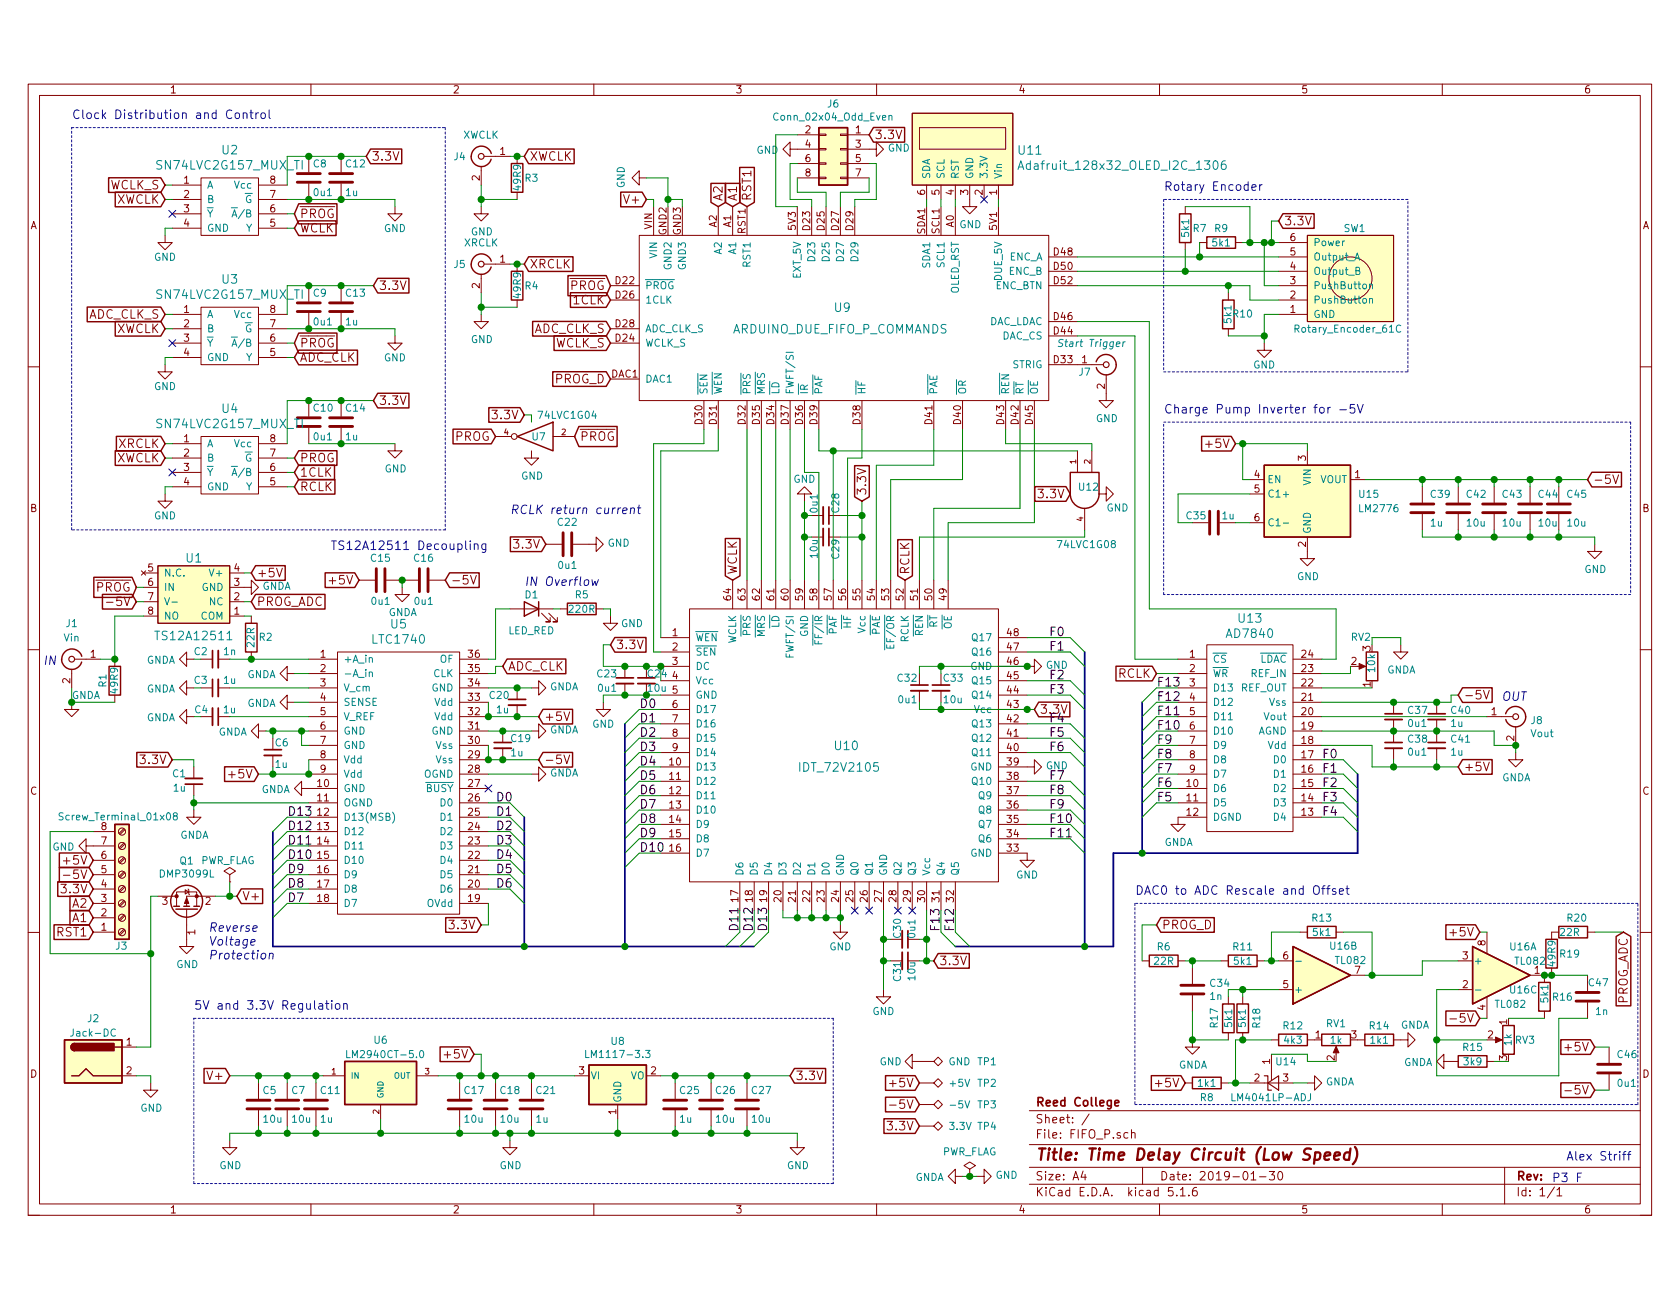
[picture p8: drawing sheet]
<svg xmlns="http://www.w3.org/2000/svg" width="279mm" height="216mm" viewBox="0 0 279 216" stroke-linecap="round" stroke-linejoin="round" font-family="sans-serif">
<defs><g id="words">
<text font-size="2.6" fill="#840000" x="172.1" y="193">Title: Time Delay Circuit (Low Speed)</text>
<g font-size="2" fill="#0000c2">
<text x="11.9" y="19.8">Clock Distribution and Control</text>
<text x="193.5" y="31.7">Rotary Encoder</text>
<text x="193.5" y="68.8">Charge Pump Inverter for -5V</text>
<text x="84.8" y="85.5">RCLK return current</text>
<text x="54.9" y="91.5">TS12A12511 Decoupling</text>
<text x="87.2" y="97.5">IN Overflow</text>
<text x="7.1" y="110.6">IN</text>
<text x="249.7" y="116.6">OUT</text>
<text x="188.8" y="148.8">DAC0 to ADC Rescale and Offset</text>
<text x="34.6" y="155">Reverse</text>
<text x="34.6" y="157.3">Voltage</text>
<text x="34.6" y="159.6">Protection</text>
<text x="32.2" y="167.9">5V and 3.3V Regulation</text>
<text x="258.1" y="196.6">P3 F</text>
<text x="260.4" y="193">Alex Striff</text>
</g>
<g font-size="2" fill="#840000">
<text x="145.4" y="23.1">3.3V</text>
<text x="61.8" y="26.7">3.3V</text>
<text x="88.1" y="26.7">XWCLK</text>
<text x="18.2" y="31.5">WCLK_S</text>
<text x="19.3" y="33.9">XWCLK</text>
<text x="104.1" y="33.9">V+</text>
<text x="120.2" y="33.5" transform="rotate(-90 120.2 33.5)">A2</text>
<text x="122.6" y="33.5" transform="rotate(-90 122.6 33.5)">A1</text>
<text x="125" y="33.5" transform="rotate(-90 125 33.5)">RST1</text>
<text x="49.8" y="38.7">WCLK</text>
<text x="49.8" y="36.3">PROG</text>
<text x="213.5" y="37.5">3.3V</text>
<text x="88.1" y="44.6">XRCLK</text>
<text x="14.6" y="53">ADC_CLK_S</text>
<text x="63" y="48.2">3.3V</text>
<text x="94.8" y="48.2">PROG</text>
<text x="95.5" y="50.6">1CLK</text>
<text x="19.3" y="55.4">XWCLK</text>
<text x="49.8" y="57.8">PROG</text>
<text x="88.7" y="55.4">ADC_CLK_S</text>
<text x="92.2" y="57.8">WCLK_S</text>
<text x="49.8" y="60.2">ADC_CLK</text>
<text x="92.2" y="63.8">PROG_D</text>
<text x="63" y="67.3">3.3V</text>
<text x="82.2" y="69.7">3.3V</text>
<text x="19.3" y="76.9">XWCLK</text>
<text x="19.7" y="74.5">XRCLK</text>
<text x="49.8" y="76.9">PROG</text>
<text x="75.7" y="73.3">PROG</text>
<text x="96.4" y="73.3">PROG</text>
<text x="201" y="74.5">+5V</text>
<text x="49.8" y="81.7">RCLK</text>
<text x="49.8" y="79.3">1CLK</text>
<text x="144.1" y="82.5" transform="rotate(-90 144.1 82.5)">3.3V</text>
<text x="173" y="82.9">3.3V</text>
<text x="264.9" y="80.5">-5V</text>
<text x="85.8" y="91.2">3.3V</text>
<text x="122.6" y="95.6" transform="rotate(-90 122.6 95.6)">WCLK</text>
<text x="151.2" y="95.6" transform="rotate(-90 151.2 95.6)">RCLK</text>
<text x="15.9" y="98.4">PROG</text>
<text x="18.7" y="100.8">-5V</text>
<text x="42.7" y="96">+5V</text>
<text x="42.7" y="100.8">PROG_ADC</text>
<text x="55.2" y="97.2">+5V</text>
<text x="74.9" y="97.2">-5V</text>
<text x="102.4" y="108">3.3V</text>
<text x="84.5" y="111.6">ADC_CLK</text>
<text x="185.9" y="112.8">RCLK</text>
<text x="90.4" y="119.9">+5V</text>
<text x="172.9" y="118.7">3.3V</text>
<text x="243.4" y="116.3">-5V</text>
<text x="23.7" y="127.1">3.3V</text>
<text x="38.5" y="129.5">+5V</text>
<text x="90.4" y="127.1">-5V</text>
<text x="243.4" y="128.3">+5V</text>
<text x="11" y="143.8">+5V</text>
<text x="10.5" y="148.6">3.3V</text>
<text x="11.5" y="146.2">-5V</text>
<text x="40.3" y="149.8">V+</text>
<text x="9.5" y="155.8">RST1</text>
<text x="12.1" y="153.4">A1</text>
<text x="12.1" y="151">A2</text>
<text x="75.1" y="154.6">3.3V</text>
<text x="193.2" y="154.6">PROG_D</text>
<text x="241.6" y="155.8">+5V</text>
<text x="156.2" y="160.5">3.3V</text>
<text x="270.7" y="167.2" transform="rotate(-90 270.7 167.2)">PROG_ADC</text>
<text x="242.1" y="170.1">-5V</text>
<text x="34.8" y="179.7">V+</text>
<text x="74.4" y="176.1">+5V</text>
<text x="132.3" y="179.7">3.3V</text>
<text x="260.8" y="174.9">+5V</text>
<text x="148.4" y="180.9">+5V</text>
<text x="148.9" y="184.4">-5V</text>
<text x="172.1" y="184">Reed College</text>
<text x="192.6" y="180.9">+5V</text>
<text x="261.3" y="182">-5V</text>
<text x="147.9" y="188">3.3V</text>
<text x="172.1" y="189.4">File: FIFO_P.sch</text>
<text x="172.1" y="186.9">Sheet: /</text>
<text x="172.1" y="196.3">Size: A4</text>
<text x="192.8" y="196.3">Date: 2019-01-30</text>
<text x="252.1" y="196.3">Rev:</text>
<text x="172.1" y="199">KiCad E.D.A. kicad 5.1.6</text>
<text x="252.1" y="199">Id: 1/1</text>
</g>
<g font-size="2" fill="#008484">
<text x="26.5" y="28.2">SN74LVC2G157_MUX_TI</text>
<text x="36.9" y="25.7">U2</text>
<text x="169.5" y="25.7">U11</text>
<text x="170.8" y="28.3">Adafruit_128x32_OLED_I2C_1306</text>
<text x="36.9" y="47.2">U3</text>
<text x="26.5" y="49.7">SN74LVC2G157_MUX_TI</text>
<text x="138.8" y="51.9">U9</text>
<text x="121.8" y="55.5">ARDUINO_DUE_FIFO_P_COMMANDS</text>
<text x="26.5" y="71.2">SN74LVC2G157_MUX_TI</text>
<text x="36.9" y="68.7">U4</text>
<text x="31" y="93.6">U1</text>
<text x="26.4" y="106.5">TS12A12511</text>
<text x="62.1" y="107.1">LTC1740</text>
<text x="65" y="104.5">U5</text>
<text x="204.2" y="106.1">AD7840</text>
<text x="206.1" y="103.6">U13</text>
<text x="138.9" y="124.8">U10</text>
<text x="133.4" y="128.4">IDT_72V2105</text>
</g>
<g font-size="2">
<text x="174.4" y="105.8">F0</text>
<text x="174.4" y="108.2">F1</text>
<text x="174.4" y="113">F2</text>
<text x="106.3" y="117.8">D0</text>
<text x="174.4" y="115.4">F3</text>
<text x="192.3" y="119">F11</text>
<text x="192.3" y="116.6">F12</text>
<text x="192.3" y="114.2">F13</text>
<text x="106.3" y="124.9">D3</text>
<text x="106.3" y="122.5">D2</text>
<text x="106.3" y="120.2">D1</text>
<text x="174.4" y="124.9">F6</text>
<text x="174.4" y="122.5">F5</text>
<text x="174.4" y="120.2">F4</text>
<text x="192.3" y="123.7">F9</text>
<text x="192.3" y="121.4">F10</text>
<text x="106.3" y="129.7">D5</text>
<text x="106.3" y="127.3">D4</text>
<text x="174.4" y="129.7">F7</text>
<text x="192.3" y="130.9">F6</text>
<text x="192.3" y="128.5">F7</text>
<text x="192.3" y="126.1">F8</text>
<text x="219.8" y="130.9">F2</text>
<text x="219.8" y="128.5">F1</text>
<text x="219.8" y="126.1">F0</text>
<text x="47.8" y="135.7">D13</text>
<text x="82.4" y="135.7">D1</text>
<text x="82.4" y="133.3">D0</text>
<text x="106.3" y="136.9">D8</text>
<text x="106.3" y="134.5">D7</text>
<text x="106.3" y="132.1">D6</text>
<text x="174.4" y="136.9">F10</text>
<text x="174.4" y="134.5">F9</text>
<text x="174.4" y="132.1">F8</text>
<text x="192.3" y="133.3">F5</text>
<text x="219.8" y="133.3">F3</text>
<text x="219.8" y="135.7">F4</text>
<text x="47.8" y="142.9">D10</text>
<text x="47.8" y="140.5">D11</text>
<text x="47.8" y="138.1">D12</text>
<text x="82.4" y="138.1">D2</text>
<text x="82.4" y="140.5">D3</text>
<text x="82.4" y="142.9">D4</text>
<text x="106.3" y="139.3">D9</text>
<text x="106.3" y="141.7">D10</text>
<text x="174.4" y="139.3">F11</text>
<text x="47.8" y="147.6">D8</text>
<text x="47.8" y="145.2">D9</text>
<text x="82.4" y="145.2">D5</text>
<text x="82.4" y="147.6">D6</text>
<text x="47.8" y="150">D7</text>
<text x="122.8" y="155" transform="rotate(-90 122.8 155)">D11</text>
<text x="125.2" y="155" transform="rotate(-90 125.2 155)">D12</text>
<text x="127.6" y="155" transform="rotate(-90 127.6 155)">D13</text>
<text x="156.3" y="155" transform="rotate(-90 156.3 155)">F13</text>
<text x="158.6" y="155" transform="rotate(-90 158.6 155)">F12</text>
</g>
<g font-size="1.7" fill="#840000">
<text x="28.2" y="15.5">1</text>
<text x="75.2" y="15.5">2</text>
<text x="122.3" y="15.5">3</text>
<text x="169.3" y="15.5">4</text>
<text x="216.4" y="15.5">5</text>
<text x="263.4" y="15.5">6</text>
<text x="133.9" y="22.2">2</text>
<text x="142.3" y="22.2">1</text>
<text x="83.2" y="25.8">1</text>
<text x="133.9" y="24.6">4</text>
<text x="133.9" y="27">6</text>
<text x="133.9" y="29.4">8</text>
<text x="142.3" y="24.6">3</text>
<text x="142.3" y="27">5</text>
<text x="142.3" y="29.4">7</text>
<text x="30.6" y="30.5">1</text>
<text x="30.6" y="32.9">2</text>
<text x="30.6" y="35.3">3</text>
<text x="44.9" y="35.3">6</text>
<text x="44.9" y="32.9">7</text>
<text x="44.9" y="30.5">8</text>
<text x="79.8" y="30" transform="rotate(-90 79.8 30)">2</text>
<text x="153.9" y="32.4" transform="rotate(-90 153.9 32.4)">6</text>
<text x="156.3" y="32.4" transform="rotate(-90 156.3 32.4)">5</text>
<text x="158.6" y="32.4" transform="rotate(-90 158.6 32.4)">4</text>
<text x="161" y="32.4" transform="rotate(-90 161 32.4)">3</text>
<text x="163.4" y="32.4" transform="rotate(-90 163.4 32.4)">2</text>
<text x="165.8" y="32.4" transform="rotate(-90 165.8 32.4)">1</text>
<text x="5" y="38.1">A</text>
<text x="30.6" y="37.7">4</text>
<text x="44.9" y="37.7">5</text>
<text x="108.5" y="38.1" transform="rotate(-90 108.5 38.1)">VIN</text>
<text x="110.9" y="39.1" transform="rotate(-90 110.9 39.1)">GND2</text>
<text x="113.2" y="39.1" transform="rotate(-90 113.2 39.1)">GND3</text>
<text x="119.2" y="37.8" transform="rotate(-90 119.2 37.8)">A2</text>
<text x="121.6" y="37.8" transform="rotate(-90 121.6 37.8)">A1</text>
<text x="124" y="38.9" transform="rotate(-90 124 38.9)">RST1</text>
<text x="132.4" y="38.2" transform="rotate(-90 132.4 38.2)">5V3</text>
<text x="134.7" y="38.3" transform="rotate(-90 134.7 38.3)">D23</text>
<text x="137.1" y="38.3" transform="rotate(-90 137.1 38.3)">D25</text>
<text x="139.5" y="38.3" transform="rotate(-90 139.5 38.3)">D27</text>
<text x="141.9" y="38.3" transform="rotate(-90 141.9 38.3)">D29</text>
<text x="153.9" y="39" transform="rotate(-90 153.9 39)">SDA1</text>
<text x="156.3" y="38.9" transform="rotate(-90 156.3 38.9)">SCL1</text>
<text x="158.6" y="37.8" transform="rotate(-90 158.6 37.8)">A0</text>
<text x="165.8" y="38.2" transform="rotate(-90 165.8 38.2)">5V1</text>
<text x="214.6" y="40.1">6</text>
<text x="273.2" y="38.1">A</text>
<text x="79.8" y="48" transform="rotate(-90 79.8 48)">2</text>
<text x="83.2" y="43.7">1</text>
<text x="102.4" y="47.3">D22</text>
<text x="175.3" y="42.5">D48</text>
<text x="175.3" y="44.9">D50</text>
<text x="175.3" y="47.3">D52</text>
<text x="214.6" y="47.3">3</text>
<text x="214.6" y="44.9">4</text>
<text x="214.6" y="42.5">5</text>
<text x="30.6" y="52.1">1</text>
<text x="44.9" y="52.1">8</text>
<text x="102.4" y="49.7">D26</text>
<text x="175.3" y="53.2">D46</text>
<text x="214.6" y="52.1">1</text>
<text x="214.6" y="49.7">2</text>
<text x="30.6" y="54.4">2</text>
<text x="30.6" y="56.8">3</text>
<text x="30.6" y="59.2">4</text>
<text x="44.9" y="59.2">5</text>
<text x="44.9" y="56.8">6</text>
<text x="44.9" y="54.4">7</text>
<text x="102.4" y="54.4">D28</text>
<text x="102.4" y="56.8">D24</text>
<text x="175.3" y="55.6">D44</text>
<text x="101.7" y="62.8">DAC1</text>
<text x="175.3" y="60.4">D33</text>
<text x="179.9" y="60.4">1</text>
<text x="183.7" y="64.7" transform="rotate(-90 183.7 64.7)">2</text>
<text x="116.8" y="70.6" transform="rotate(-90 116.8 70.6)">D30</text>
<text x="119.2" y="70.6" transform="rotate(-90 119.2 70.6)">D31</text>
<text x="124" y="70.6" transform="rotate(-90 124 70.6)">D32</text>
<text x="126.4" y="70.6" transform="rotate(-90 126.4 70.6)">D35</text>
<text x="128.8" y="70.6" transform="rotate(-90 128.8 70.6)">D34</text>
<text x="131.2" y="70.6" transform="rotate(-90 131.2 70.6)">D37</text>
<text x="133.6" y="70.6" transform="rotate(-90 133.6 70.6)">D36</text>
<text x="135.9" y="70.6" transform="rotate(-90 135.9 70.6)">D39</text>
<text x="143.1" y="70.6" transform="rotate(-90 143.1 70.6)">D38</text>
<text x="155.1" y="70.6" transform="rotate(-90 155.1 70.6)">D41</text>
<text x="159.8" y="70.6" transform="rotate(-90 159.8 70.6)">D40</text>
<text x="167" y="70.6" transform="rotate(-90 167 70.6)">D43</text>
<text x="169.4" y="70.6" transform="rotate(-90 169.4 70.6)">D42</text>
<text x="171.8" y="70.6" transform="rotate(-90 171.8 70.6)">D45</text>
<text x="30.6" y="73.6">1</text>
<text x="30.6" y="76">2</text>
<text x="44.9" y="76">7</text>
<text x="44.9" y="73.6">8</text>
<text x="217.2" y="76.6" transform="rotate(-90 217.2 76.6)">3</text>
<text x="30.6" y="78.3">3</text>
<text x="30.6" y="80.7">4</text>
<text x="44.9" y="80.7">5</text>
<text x="44.9" y="78.3">6</text>
<text x="208.6" y="79.5">4</text>
<text x="208.6" y="81.9">5</text>
<text x="225.3" y="79.5">1</text>
<text x="5" y="85.2">B</text>
<text x="208.6" y="86.7">6</text>
<text x="273.2" y="85.2">B</text>
<text x="24.6" y="95.1">5</text>
<text x="39" y="95.1">4</text>
<text x="217.2" y="91" transform="rotate(-90 217.2 91)">2</text>
<text x="24.6" y="97.5">6</text>
<text x="24.6" y="99.8">7</text>
<text x="39" y="99.8">2</text>
<text x="39" y="97.5">3</text>
<text x="121.6" y="99.8" transform="rotate(-90 121.6 99.8)">64</text>
<text x="124" y="99.8" transform="rotate(-90 124 99.8)">63</text>
<text x="126.4" y="99.8" transform="rotate(-90 126.4 99.8)">62</text>
<text x="128.8" y="99.8" transform="rotate(-90 128.8 99.8)">61</text>
<text x="131.2" y="99.8" transform="rotate(-90 131.2 99.8)">60</text>
<text x="133.6" y="99.8" transform="rotate(-90 133.6 99.8)">59</text>
<text x="135.9" y="99.8" transform="rotate(-90 135.9 99.8)">58</text>
<text x="138.3" y="99.8" transform="rotate(-90 138.3 99.8)">57</text>
<text x="140.7" y="99.8" transform="rotate(-90 140.7 99.8)">56</text>
<text x="143.1" y="99.8" transform="rotate(-90 143.1 99.8)">55</text>
<text x="145.5" y="99.8" transform="rotate(-90 145.5 99.8)">54</text>
<text x="147.9" y="99.8" transform="rotate(-90 147.9 99.8)">53</text>
<text x="150.3" y="99.8" transform="rotate(-90 150.3 99.8)">52</text>
<text x="152.7" y="99.8" transform="rotate(-90 152.7 99.8)">51</text>
<text x="155.1" y="99.8" transform="rotate(-90 155.1 99.8)">50</text>
<text x="157.4" y="99.8" transform="rotate(-90 157.4 99.8)">49</text>
<text x="24.6" y="102.2">8</text>
<text x="39" y="102.2">1</text>
<text x="111.8" y="105.8">1</text>
<text x="167.5" y="105.8">48</text>
<text x="11.7" y="113.7" transform="rotate(-90 11.7 113.7)">2</text>
<text x="15.1" y="109.4">1</text>
<text x="53.3" y="109.4">1</text>
<text x="53.3" y="111.8">2</text>
<text x="77.9" y="111.8">35</text>
<text x="77.9" y="109.4">36</text>
<text x="111.8" y="108.2">2</text>
<text x="111.8" y="110.6">3</text>
<text x="111.8" y="113">4</text>
<text x="167.5" y="113">45</text>
<text x="167.5" y="110.6">46</text>
<text x="167.5" y="108.2">47</text>
<text x="197.9" y="109.4">1</text>
<text x="197.9" y="111.8">2</text>
<text x="216.5" y="111.8">23</text>
<text x="216.5" y="109.4">24</text>
<text x="224.7" y="110.6">2</text>
<text x="227.9" y="108.3" transform="rotate(-90 227.9 108.3)">3</text>
<text x="53.3" y="114.2">3</text>
<text x="53.3" y="116.6">4</text>
<text x="53.3" y="119">5</text>
<text x="77.9" y="119">32</text>
<text x="77.9" y="116.6">33</text>
<text x="77.9" y="114.2">34</text>
<text x="111.8" y="115.4">5</text>
<text x="111.8" y="117.8">6</text>
<text x="167.5" y="117.8">43</text>
<text x="167.5" y="115.4">44</text>
<text x="197.9" y="114.2">3</text>
<text x="197.9" y="116.6">4</text>
<text x="197.9" y="119">5</text>
<text x="216.5" y="119">20</text>
<text x="216.5" y="116.6">21</text>
<text x="216.5" y="114.2">22</text>
<text x="227.9" y="114.3" transform="rotate(-90 227.9 114.3)">1</text>
<text x="248" y="119">1</text>
<text x="53.3" y="121.4">6</text>
<text x="53.3" y="123.7">7</text>
<text x="77.9" y="123.7">30</text>
<text x="77.9" y="121.4">31</text>
<text x="111.8" y="120.2">7</text>
<text x="111.8" y="122.5">8</text>
<text x="111.8" y="124.9">9</text>
<text x="167.5" y="124.9">40</text>
<text x="167.5" y="122.5">41</text>
<text x="167.5" y="120.2">42</text>
<text x="197.9" y="121.4">6</text>
<text x="197.9" y="123.7">7</text>
<text x="216.5" y="123.7">18</text>
<text x="216.5" y="121.4">19</text>
<text x="251.8" y="123.2" transform="rotate(-90 251.8 123.2)">2</text>
<text x="52.8" y="130.9">10</text>
<text x="53.3" y="126.1">8</text>
<text x="53.3" y="128.5">9</text>
<text x="77.9" y="130.9">27</text>
<text x="77.9" y="128.5">28</text>
<text x="77.9" y="126.1">29</text>
<text x="111.4" y="127.3">10</text>
<text x="111.4" y="129.7">11</text>
<text x="167.5" y="129.7">38</text>
<text x="167.5" y="127.3">39</text>
<text x="197.4" y="130.9">10</text>
<text x="197.9" y="126.1">8</text>
<text x="197.9" y="128.5">9</text>
<text x="216.5" y="130.9">15</text>
<text x="216.5" y="128.5">16</text>
<text x="216.5" y="126.1">17</text>
<text x="5" y="132.2">C</text>
<text x="52.8" y="133.3">11</text>
<text x="52.8" y="135.7">12</text>
<text x="77.9" y="135.7">25</text>
<text x="77.9" y="133.3">26</text>
<text x="111.4" y="132.1">12</text>
<text x="111.4" y="134.5">13</text>
<text x="111.4" y="136.9">14</text>
<text x="167.5" y="136.9">35</text>
<text x="167.5" y="134.5">36</text>
<text x="167.5" y="132.1">37</text>
<text x="197.4" y="133.3">11</text>
<text x="197.4" y="135.7">12</text>
<text x="216.5" y="135.7">13</text>
<text x="216.5" y="133.3">14</text>
<text x="273.2" y="132.2">C</text>
<text x="16.8" y="142.9">6</text>
<text x="16.8" y="140.5">7</text>
<text x="16.8" y="138.1">8</text>
<text x="52.8" y="138.1">13</text>
<text x="52.8" y="140.5">14</text>
<text x="52.8" y="142.9">15</text>
<text x="77.9" y="142.9">22</text>
<text x="77.9" y="140.5">23</text>
<text x="77.9" y="138.1">24</text>
<text x="111.4" y="139.3">15</text>
<text x="111.4" y="141.7">16</text>
<text x="167.5" y="141.7">33</text>
<text x="167.5" y="139.3">34</text>
<text x="16.8" y="147.6">4</text>
<text x="16.8" y="145.2">5</text>
<text x="52.8" y="145.2">16</text>
<text x="52.8" y="147.6">17</text>
<text x="77.9" y="147.6">20</text>
<text x="77.9" y="145.2">21</text>
<text x="122.8" y="150" transform="rotate(-90 122.8 150)">17</text>
<text x="125.2" y="150" transform="rotate(-90 125.2 150)">18</text>
<text x="127.6" y="150" transform="rotate(-90 127.6 150)">19</text>
<text x="130" y="150" transform="rotate(-90 130 150)">20</text>
<text x="132.4" y="150" transform="rotate(-90 132.4 150)">21</text>
<text x="134.7" y="150" transform="rotate(-90 134.7 150)">22</text>
<text x="137.1" y="150" transform="rotate(-90 137.1 150)">23</text>
<text x="139.5" y="150" transform="rotate(-90 139.5 150)">24</text>
<text x="141.9" y="150" transform="rotate(-90 141.9 150)">25</text>
<text x="144.3" y="150" transform="rotate(-90 144.3 150)">26</text>
<text x="146.7" y="150" transform="rotate(-90 146.7 150)">27</text>
<text x="149.1" y="150" transform="rotate(-90 149.1 150)">28</text>
<text x="151.5" y="150" transform="rotate(-90 151.5 150)">29</text>
<text x="153.9" y="150" transform="rotate(-90 153.9 150)">30</text>
<text x="156.3" y="150" transform="rotate(-90 156.3 150)">31</text>
<text x="158.6" y="150" transform="rotate(-90 158.6 150)">32</text>
<text x="16.8" y="154.8">1</text>
<text x="16.8" y="152.4">2</text>
<text x="16.8" y="150">3</text>
<text x="27" y="150.5">3</text>
<text x="32.5" y="155.5" transform="rotate(-90 32.5 155.5)">1</text>
<text x="34.2" y="150.5">2</text>
<text x="52.8" y="150">18</text>
<text x="77.9" y="150">19</text>
<text x="213.4" y="159.6">6</text>
<text x="225.3" y="162">7</text>
<text x="243.3" y="159.6">3</text>
<text x="247.1" y="157.3" transform="rotate(-90 247.1 157.3)">8</text>
<text x="255.2" y="162">1</text>
<text x="213.4" y="164.4">5</text>
<text x="243.3" y="164.4">2</text>
<text x="21" y="173.9">1</text>
<text x="218.8" y="172.7">1</text>
<text x="224.7" y="172.7">3</text>
<text x="247.1" y="168" transform="rotate(-90 247.1 168)">4</text>
<text x="247.4" y="172.7">2</text>
<text x="250.6" y="170.4" transform="rotate(-90 250.6 170.4)">1</text>
<text x="5" y="179.2">D</text>
<text x="21" y="178.7">2</text>
<text x="96.3" y="178.7">3</text>
<text x="108.2" y="178.7">2</text>
<text x="208.6" y="179.9">2</text>
<text x="211.2" y="177" transform="rotate(-90 211.2 177)">1</text>
<text x="213.4" y="179.9">3</text>
<text x="222" y="176.4" transform="rotate(-90 222 176.4)">2</text>
<text x="250.6" y="176.4" transform="rotate(-90 250.6 176.4)">3</text>
<text x="273.2" y="179.2">D</text>
<text x="102.5" y="185.4" transform="rotate(-90 102.5 185.4)">1</text>
<text x="28.2" y="201.8">1</text>
<text x="75.2" y="201.8">2</text>
<text x="122.3" y="201.8">3</text>
<text x="169.3" y="201.8">4</text>
<text x="216.4" y="201.8">5</text>
<text x="263.4" y="201.8">6</text>
</g>
<g font-size="1.7" fill="#008484">
<text x="137.7" y="17.9">J6</text>
<text x="77" y="23.1">XWCLK</text>
<text x="129.1" y="20.1">Conn_02x04_Odd_Even</text>
<text x="52.1" y="27.8">C8</text>
<text x="57.6" y="27.8">C12</text>
<text x="75.5" y="26.7">J4</text>
<text x="125.8" y="25.6">GND</text>
<text x="147.7" y="25.2">GND</text>
<text x="154.7" y="29.8" transform="rotate(-90 154.7 29.8)">SDA</text>
<text x="157.1" y="29.8" transform="rotate(-90 157.1 29.8)">SCL</text>
<text x="159.5" y="29.8" transform="rotate(-90 159.5 29.8)">RST</text>
<text x="161.9" y="29.8" transform="rotate(-90 161.9 29.8)">GND</text>
<text x="164.3" y="29.8" transform="rotate(-90 164.3 29.8)">3.3V</text>
<text x="166.6" y="29.8" transform="rotate(-90 166.6 29.8)">Vin</text>
<text x="34.4" y="31.4">A</text>
<text x="34.4" y="33.8">B</text>
<text x="39.1" y="31.4">Vcc</text>
<text x="40.7" y="33.8">G</text>
<text x="52.3" y="32.6">0u1</text>
<text x="57.5" y="32.6">1u</text>
<text x="86.6" y="31.6" transform="rotate(-90 86.6 31.6)">49R9</text>
<text x="87.3" y="30.2">R3</text>
<text x="103.9" y="31.3" transform="rotate(-90 103.9 31.3)">GND</text>
<text x="34.4" y="36.2">Y</text>
<text x="34.4" y="38.6">GND</text>
<text x="39.2" y="36.2">A/B</text>
<text x="40.9" y="38.6">Y</text>
<text x="63.8" y="38.6">GND</text>
<text x="77.2" y="41">XRCLK</text>
<text x="78.3" y="39.2">GND</text>
<text x="159.6" y="38">GND</text>
<text x="197.8" y="39.3" transform="rotate(-90 197.8 39.3)">5k1</text>
<text x="198.5" y="38.6">R7</text>
<text x="201.7" y="41">5k1</text>
<text x="202" y="38.6">R9</text>
<text x="218.4" y="40.9">Power</text>
<text x="223.5" y="38.6">SW1</text>
<text x="25.6" y="43.4">GND</text>
<text x="75.5" y="44.6">J5</text>
<text x="109.3" y="42.9" transform="rotate(-90 109.3 42.9)">VIN</text>
<text x="111.7" y="44.7" transform="rotate(-90 111.7 44.7)">GND2</text>
<text x="114.1" y="44.7" transform="rotate(-90 114.1 44.7)">GND3</text>
<text x="120.1" y="42.2" transform="rotate(-90 120.1 42.2)">A2</text>
<text x="122.4" y="42.2" transform="rotate(-90 122.4 42.2)">A1</text>
<text x="124.8" y="44.4" transform="rotate(-90 124.8 44.4)">RST1</text>
<text x="133.2" y="46.3" transform="rotate(-90 133.2 46.3)">EXT_5V</text>
<text x="135.6" y="43.2" transform="rotate(-90 135.6 43.2)">D23</text>
<text x="138" y="43.2" transform="rotate(-90 138 43.2)">D25</text>
<text x="140.4" y="43.2" transform="rotate(-90 140.4 43.2)">D27</text>
<text x="142.8" y="43.2" transform="rotate(-90 142.8 43.2)">D29</text>
<text x="154.7" y="44.6" transform="rotate(-90 154.7 44.6)">SDA1</text>
<text x="157.1" y="44.4" transform="rotate(-90 157.1 44.4)">SCL1</text>
<text x="166.6" y="46.6" transform="rotate(-90 166.6 46.6)">DUE_5V</text>
<text x="167.8" y="43.3">ENC_A</text>
<text x="167.8" y="45.7">ENC_B</text>
<text x="218.4" y="45.7">Output_B</text>
<text x="218.4" y="43.3">Output_A</text>
<text x="34.4" y="52.9">A</text>
<text x="39.1" y="52.9">Vcc</text>
<text x="52.1" y="49.4">C9</text>
<text x="57.6" y="49.4">C13</text>
<text x="86.6" y="49.5" transform="rotate(-90 86.6 49.5)">49R9</text>
<text x="87.3" y="48.2">R4</text>
<text x="107.3" y="48.1">PROG</text>
<text x="107.3" y="50.5">1CLK</text>
<text x="159.5" y="49" transform="rotate(-90 159.5 49)">OLED_RST</text>
<text x="165.6" y="48.1">ENC_BTN</text>
<text x="204.8" y="53.7" transform="rotate(-90 204.8 53.7)">5k1</text>
<text x="205.1" y="52.8">R10</text>
<text x="218.4" y="52.9">GND</text>
<text x="218.4" y="50.5">PushButton</text>
<text x="218.4" y="48.1">PushButton</text>
<text x="34.4" y="55.3">B</text>
<text x="34.4" y="57.7">Y</text>
<text x="39.2" y="57.7">A/B</text>
<text x="40.7" y="55.3">G</text>
<text x="52.3" y="54.1">0u1</text>
<text x="57.5" y="54.1">1u</text>
<text x="78.3" y="57.1">GND</text>
<text x="107.3" y="55.3">ADC_CLK_S</text>
<text x="107.3" y="57.7">WCLK_S</text>
<text x="164.3" y="54.1">DAC_LDAC</text>
<text x="166.6" y="56.5">DAC_CS</text>
<text x="176.6" y="57.7">Start Trigger</text>
<text x="215.7" y="55.3">Rotary_Encoder_61C</text>
<text x="25.6" y="64.9">GND</text>
<text x="34.4" y="60.1">GND</text>
<text x="40.9" y="60.1">Y</text>
<text x="63.8" y="60.1">GND</text>
<text x="107.3" y="63.6">DAC1</text>
<text x="117.7" y="65.7" transform="rotate(-90 117.7 65.7)">SEN</text>
<text x="120.1" y="65.7" transform="rotate(-90 120.1 65.7)">WEN</text>
<text x="124.8" y="65.7" transform="rotate(-90 124.8 65.7)">PRS</text>
<text x="127.2" y="65.7" transform="rotate(-90 127.2 65.7)">MRS</text>
<text x="129.6" y="65.7" transform="rotate(-90 129.6 65.7)">LD</text>
<text x="132" y="65.7" transform="rotate(-90 132 65.7)">FWFT/SI</text>
<text x="134.4" y="65.7" transform="rotate(-90 134.4 65.7)">IR</text>
<text x="136.8" y="65.7" transform="rotate(-90 136.8 65.7)">PAF</text>
<text x="143.9" y="65.7" transform="rotate(-90 143.9 65.7)">HF</text>
<text x="155.9" y="65.7" transform="rotate(-90 155.9 65.7)">PAE</text>
<text x="160.7" y="65.7" transform="rotate(-90 160.7 65.7)">OR</text>
<text x="167.8" y="65.7" transform="rotate(-90 167.8 65.7)">REN</text>
<text x="168.4" y="61.3">STRIG</text>
<text x="170.2" y="65.7" transform="rotate(-90 170.2 65.7)">RT</text>
<text x="172.6" y="65.7" transform="rotate(-90 172.6 65.7)">OE</text>
<text x="179.5" y="62.5">J7</text>
<text x="208.4" y="61.3">GND</text>
<text x="52.2" y="68.5">C10</text>
<text x="57.6" y="68.5">C14</text>
<text x="89.7" y="69.7">74LVC1G04</text>
<text x="182.3" y="70.2">GND</text>
<text x="34.4" y="74.4">A</text>
<text x="34.4" y="76.8">B</text>
<text x="39.1" y="74.4">Vcc</text>
<text x="40.7" y="76.8">G</text>
<text x="52.3" y="73.3">0u1</text>
<text x="57.5" y="73.3">1u</text>
<text x="88.5" y="73.3">U7</text>
<text x="34.4" y="79.2">Y</text>
<text x="34.4" y="81.6">GND</text>
<text x="39.2" y="79.2">A/B</text>
<text x="40.9" y="81.6">Y</text>
<text x="64" y="78.6">GND</text>
<text x="86.7" y="79.8">GND</text>
<text x="132" y="80.3">GND</text>
<text x="179.5" y="81.6">U12</text>
<text x="210.7" y="80.4">EN</text>
<text x="210.7" y="82.8">C1+</text>
<text x="218" y="80.6" transform="rotate(-90 218 80.6)">VIN</text>
<text x="219.5" y="80.4">VOUT</text>
<text x="226.1" y="82.8">U15</text>
<text x="238" y="82.8">C39</text>
<text x="244" y="82.8">C42</text>
<text x="250" y="82.8">C43</text>
<text x="255.9" y="82.8">C44</text>
<text x="260.7" y="82.8">C45</text>
<text x="25.6" y="86.4">GND</text>
<text x="92.8" y="87.5">C22</text>
<text x="136" y="85.2" transform="rotate(-90 136 85.2)">0u1</text>
<text x="139.6" y="85.2" transform="rotate(-90 139.6 85.2)">C28</text>
<text x="184" y="85.1">GND</text>
<text x="197.4" y="86.4">C35</text>
<text x="203.3" y="86.4">1u</text>
<text x="210.7" y="87.5">C1-</text>
<text x="218" y="88.9" transform="rotate(-90 218 88.9)">GND</text>
<text x="226.3" y="85.2">LM2776</text>
<text x="238" y="87.6">1u</text>
<text x="244" y="87.6">10u</text>
<text x="250" y="87.6">10u</text>
<text x="256" y="87.6">10u</text>
<text x="260.8" y="87.6">10u</text>
<text x="27.2" y="95.9">N.C.</text>
<text x="35.2" y="95.9">V+</text>
<text x="61.7" y="93.4">C15</text>
<text x="68.9" y="93.4">C16</text>
<text x="92.9" y="94.6">0u1</text>
<text x="101.1" y="90.9">GND</text>
<text x="136" y="92.7" transform="rotate(-90 136 92.7)">10u</text>
<text x="139.6" y="92.9" transform="rotate(-90 139.6 92.9)">C29</text>
<text x="176.1" y="91.2">74LVC1G08</text>
<text x="263.5" y="95.3">GND</text>
<text x="27.2" y="98.3">IN</text>
<text x="33.5" y="98.3">GND</text>
<text x="34.8" y="100.7">NC</text>
<text x="43.6" y="98.1">GNDA</text>
<text x="61.9" y="100.6">0u1</text>
<text x="69" y="100.6">0u1</text>
<text x="87.3" y="99.5">D1</text>
<text x="94.7" y="101.9">220R</text>
<text x="95.7" y="99.5">R5</text>
<text x="215.7" y="96.5">GND</text>
<text x="10.6" y="106.7">Vin</text>
<text x="11" y="104.3">J1</text>
<text x="27.2" y="103.1">NO</text>
<text x="33.4" y="103.1">COM</text>
<text x="42.3" y="107.6" transform="rotate(-90 42.3 107.6)">22R</text>
<text x="43.1" y="106.6">R2</text>
<text x="64.6" y="102.5">GNDA</text>
<text x="84.5" y="105.5">LED_RED</text>
<text x="103.3" y="104.3">GND</text>
<text x="115.6" y="106.7">WEN</text>
<text x="122.4" y="107.2" transform="rotate(-90 122.4 107.2)">WCLK</text>
<text x="124.8" y="105.7" transform="rotate(-90 124.8 105.7)">PRS</text>
<text x="127.2" y="105.9" transform="rotate(-90 127.2 105.9)">MRS</text>
<text x="129.6" y="104.5" transform="rotate(-90 129.6 104.5)">LD</text>
<text x="134.4" y="105.9" transform="rotate(-90 134.4 105.9)">GND</text>
<text x="136.8" y="106.4" transform="rotate(-90 136.8 106.4)">FF/IR</text>
<text x="139.2" y="105.6" transform="rotate(-90 139.2 105.6)">PAF</text>
<text x="141.6" y="104.5" transform="rotate(-90 141.6 104.5)">HF</text>
<text x="143.9" y="105.2" transform="rotate(-90 143.9 105.2)">Vcc</text>
<text x="146.3" y="105.7" transform="rotate(-90 146.3 105.7)">PAE</text>
<text x="148.7" y="107.3" transform="rotate(-90 148.7 107.3)">EF/OR</text>
<text x="151.1" y="106.8" transform="rotate(-90 151.1 106.8)">RCLK</text>
<text x="153.5" y="105.7" transform="rotate(-90 153.5 105.7)">REN</text>
<text x="155.9" y="104.5" transform="rotate(-90 155.9 104.5)">RT</text>
<text x="158.3" y="104.6" transform="rotate(-90 158.3 104.6)">OE</text>
<text x="161.9" y="106.7">Q17</text>
<text x="224.7" y="106.6">RV2</text>
<text x="24.3" y="110.4">GNDA</text>
<text x="32.3" y="113.8">C3</text>
<text x="32.3" y="109">C2</text>
<text x="37.3" y="113.8">1u</text>
<text x="37.3" y="109">1n</text>
<text x="41.1" y="112.8">GNDA</text>
<text x="57.1" y="110.2">+A_in</text>
<text x="57.1" y="112.6">-A_in</text>
<text x="72.1" y="112.6">CLK</text>
<text x="73.2" y="110.2">OF</text>
<text x="99.4" y="112.7">C23</text>
<text x="107.8" y="112.7">C24</text>
<text x="115.6" y="109">SEN</text>
<text x="115.6" y="111.4">DC</text>
<text x="115.6" y="113.8">Vcc</text>
<text x="132" y="108.9" transform="rotate(-90 132 108.9)">FWFT/SI</text>
<text x="149.3" y="113.4">C32</text>
<text x="157" y="113.4">C33</text>
<text x="161.4" y="111.4">GND</text>
<text x="161.9" y="113.8">Q15</text>
<text x="161.9" y="109">Q16</text>
<text x="173.9" y="111.2">GND</text>
<text x="201.7" y="110.2">CS</text>
<text x="201.7" y="112.6">WR</text>
<text x="208.2" y="112.6">REF_IN</text>
<text x="209.5" y="110.2">LDAC</text>
<text x="228.7" y="111.7" transform="rotate(-90 228.7 111.7)">10k</text>
<text x="230.6" y="112">GNDA</text>
<text x="11.9" y="116.3">GNDA</text>
<text x="17.7" y="114.3" transform="rotate(-90 17.7 114.3)">R1</text>
<text x="19.6" y="115.2" transform="rotate(-90 19.6 115.2)">49R9</text>
<text x="24.3" y="120">GNDA</text>
<text x="24.3" y="115.2">GNDA</text>
<text x="37.2" y="118.7">1u</text>
<text x="41.1" y="117.6">GNDA</text>
<text x="57.1" y="115">V_cm</text>
<text x="57.1" y="117.4">SENSE</text>
<text x="57.1" y="119.8">V_REF</text>
<text x="71.8" y="115">GND</text>
<text x="72.3" y="119.8">Vdd</text>
<text x="72.3" y="117.4">Vdd</text>
<text x="81.5" y="116.3">C20</text>
<text x="82.6" y="118.7">1u</text>
<text x="91.4" y="114.8">GNDA</text>
<text x="99.5" y="115.1">0u1</text>
<text x="115.6" y="116.2">GND</text>
<text x="115.6" y="118.6">D17</text>
<text x="149.5" y="117">0u1</text>
<text x="157" y="117">10u</text>
<text x="161.9" y="116.2">Q14</text>
<text x="162.1" y="118.6">Vcc</text>
<text x="201.7" y="115">D13</text>
<text x="201.7" y="117.4">D12</text>
<text x="201.7" y="119.8">D11</text>
<text x="206.3" y="115">REF_OUT</text>
<text x="210.4" y="119.8">Vout</text>
<text x="211.1" y="117.4">Vss</text>
<text x="234.2" y="118.7">C37</text>
<text x="241.4" y="118.7">C40</text>
<text x="36.3" y="122.4">GNDA</text>
<text x="45.8" y="124.1">C6</text>
<text x="57.1" y="122.2">GND</text>
<text x="57.1" y="124.6">GND</text>
<text x="71.8" y="122.2">GND</text>
<text x="72.5" y="124.6">Vss</text>
<text x="85" y="125.8">1u</text>
<text x="85.1" y="123.4">C19</text>
<text x="91.4" y="122">GNDA</text>
<text x="98.5" y="121">GND</text>
<text x="115.6" y="121">D16</text>
<text x="115.6" y="123.4">D15</text>
<text x="115.6" y="125.8">D14</text>
<text x="161.9" y="125.8">Q11</text>
<text x="161.9" y="123.4">Q12</text>
<text x="161.9" y="121">Q13</text>
<text x="201.7" y="122.2">D10</text>
<text x="201.7" y="124.6">D9</text>
<text x="209.2" y="122.2">AGND</text>
<text x="210.9" y="124.6">Vdd</text>
<text x="234.2" y="123.5">C38</text>
<text x="234.3" y="125.7">0u1</text>
<text x="234.3" y="120.9">0u1</text>
<text x="241.3" y="125.7">1u</text>
<text x="241.3" y="120.9">1u</text>
<text x="241.4" y="123.5">C41</text>
<text x="254.6" y="122.6">Vout</text>
<text x="254.7" y="120.4">J8</text>
<text x="28.7" y="129.3">C1</text>
<text x="28.9" y="131.7">1u</text>
<text x="43.4" y="131.9">GNDA</text>
<text x="45.8" y="127.7">1u</text>
<text x="57.1" y="131.7">GND</text>
<text x="57.1" y="127">Vdd</text>
<text x="57.1" y="129.4">Vdd</text>
<text x="70.5" y="129.4">OGND</text>
<text x="70.9" y="131.7">BUSY</text>
<text x="72.5" y="127">Vss</text>
<text x="91.4" y="129.2">GNDA</text>
<text x="115.6" y="128.2">D13</text>
<text x="115.6" y="130.6">D12</text>
<text x="161.4" y="128.2">GND</text>
<text x="161.9" y="130.6">Q10</text>
<text x="173.9" y="128">GND</text>
<text x="201.7" y="131.7">D6</text>
<text x="201.7" y="127">D8</text>
<text x="201.7" y="129.4">D7</text>
<text x="212" y="131.7">D2</text>
<text x="212" y="129.4">D1</text>
<text x="212" y="127">D0</text>
<text x="249.8" y="130">GNDA</text>
<text x="10.5" y="136.5">Screw_Terminal_01x08</text>
<text x="57.1" y="134.1">OGND</text>
<text x="57.1" y="136.5">D13(MSB)</text>
<text x="73.4" y="136.5">D1</text>
<text x="73.4" y="134.1">D0</text>
<text x="115.6" y="132.9">D11</text>
<text x="115.6" y="135.3">D10</text>
<text x="115.6" y="137.7">D9</text>
<text x="162.9" y="137.7">Q7</text>
<text x="162.9" y="135.3">Q8</text>
<text x="162.9" y="132.9">Q9</text>
<text x="201.7" y="134.1">D5</text>
<text x="201.7" y="136.5">DGND</text>
<text x="212" y="136.5">D4</text>
<text x="212" y="134.1">D3</text>
<text x="8.7" y="141.5">GND</text>
<text x="29.9" y="139.5">GNDA</text>
<text x="29.9" y="143.8">Q1 PWR_FLAG</text>
<text x="57.1" y="138.9">D12</text>
<text x="57.1" y="141.3">D11</text>
<text x="57.1" y="143.7">D10</text>
<text x="73.4" y="143.7">D4</text>
<text x="73.4" y="141.3">D3</text>
<text x="73.4" y="138.9">D2</text>
<text x="115.6" y="140.1">D8</text>
<text x="115.6" y="142.5">D7</text>
<text x="161.4" y="142.5">GND</text>
<text x="162.9" y="140.1">Q6</text>
<text x="193.6" y="140.7">GNDA</text>
<text x="26.8" y="146">DMP3099L</text>
<text x="57.1" y="146.1">D9</text>
<text x="57.1" y="148.5">D8</text>
<text x="73.4" y="148.5">D6</text>
<text x="73.4" y="146.1">D5</text>
<text x="123.6" y="145.7" transform="rotate(-90 123.6 145.7)">D6</text>
<text x="126" y="145.7" transform="rotate(-90 126 145.7)">D5</text>
<text x="128.4" y="145.7" transform="rotate(-90 128.4 145.7)">D4</text>
<text x="130.8" y="145.7" transform="rotate(-90 130.8 145.7)">D3</text>
<text x="133.2" y="145.7" transform="rotate(-90 133.2 145.7)">D2</text>
<text x="135.6" y="145.7" transform="rotate(-90 135.6 145.7)">D1</text>
<text x="138" y="145.7" transform="rotate(-90 138 145.7)">D0</text>
<text x="140.4" y="145.7" transform="rotate(-90 140.4 145.7)">GND</text>
<text x="142.8" y="145.7" transform="rotate(-90 142.8 145.7)">Q0</text>
<text x="145.1" y="145.7" transform="rotate(-90 145.1 145.7)">Q1</text>
<text x="147.5" y="145.7" transform="rotate(-90 147.5 145.7)">GND</text>
<text x="149.9" y="145.7" transform="rotate(-90 149.9 145.7)">Q2</text>
<text x="152.3" y="145.7" transform="rotate(-90 152.3 145.7)">Q3</text>
<text x="154.7" y="145.7" transform="rotate(-90 154.7 145.7)">Vcc</text>
<text x="157.1" y="145.7" transform="rotate(-90 157.1 145.7)">Q4</text>
<text x="159.5" y="145.7" transform="rotate(-90 159.5 145.7)">Q5</text>
<text x="169" y="146.1">GND</text>
<text x="57.1" y="150.9">D7</text>
<text x="71" y="150.9">OVdd</text>
<text x="149.9" y="156" transform="rotate(-90 149.9 156)">C30</text>
<text x="152.2" y="155.9" transform="rotate(-90 152.2 155.9)">0u1</text>
<text x="218.3" y="153.3">R13</text>
<text x="218.4" y="155.7">5k1</text>
<text x="259.5" y="155.7">22R</text>
<text x="260.7" y="153.3">R20</text>
<text x="19.3" y="158">J3</text>
<text x="29.3" y="161">GND</text>
<text x="137.9" y="158.1">GND</text>
<text x="192" y="160.5">22R</text>
<text x="192.5" y="158.1">R6</text>
<text x="205.1" y="158.1">R11</text>
<text x="205.3" y="160.5">5k1</text>
<text x="221.3" y="158">U16B</text>
<text x="222.2" y="160.4">TL082</text>
<text x="245" y="160.4">+</text>
<text x="247.9" y="160.8" transform="rotate(-90 247.9 160.8)">V+</text>
<text x="251.1" y="158.1">U16A</text>
<text x="252.1" y="160.5">TL082</text>
<text x="258.7" y="160.6" transform="rotate(-90 258.7 160.6)">49R9</text>
<text x="259.5" y="159.3">R19</text>
<text x="149.9" y="163.1" transform="rotate(-90 149.9 163.1)">C31</text>
<text x="152.2" y="163" transform="rotate(-90 152.2 163)">10u</text>
<text x="201.3" y="166.3">1n</text>
<text x="201.3" y="164.1">C34</text>
<text x="215.2" y="165.2">+</text>
<text x="248.8" y="167.6">TL082</text>
<text x="251.2" y="165.2">U16C</text>
<text x="257.5" y="166.7" transform="rotate(-90 257.5 166.7)">5k1</text>
<text x="258.3" y="166.4">R16</text>
<text x="264.3" y="164.1">C47</text>
<text x="12.2" y="172.4">Jack-DC</text>
<text x="14.6" y="170">J2</text>
<text x="62.2" y="173.6">U6</text>
<text x="101.7" y="173.8">U8</text>
<text x="145.1" y="168.8">GND</text>
<text x="202.5" y="170.9" transform="rotate(-90 202.5 170.9)">R17</text>
<text x="204.9" y="170.8" transform="rotate(-90 204.9 170.8)">5k1</text>
<text x="207.2" y="170.8" transform="rotate(-90 207.2 170.8)">5k1</text>
<text x="209.6" y="170.9" transform="rotate(-90 209.6 170.9)">R18</text>
<text x="213.5" y="171.2">R12</text>
<text x="213.7" y="173.6">4k3</text>
<text x="220.6" y="170.9">RV1</text>
<text x="221.3" y="173.6">1k</text>
<text x="227.8" y="171.2">R14</text>
<text x="228" y="173.6">1k1</text>
<text x="232.9" y="171.1">GNDA</text>
<text x="251.4" y="173.9" transform="rotate(-90 251.4 173.9)">1k</text>
<text x="252" y="173.6">RV3</text>
<text x="265.4" y="168.8">1n</text>
<text x="58.4" y="176">LM2940CT-5.0</text>
<text x="98.2" y="179.5">VI</text>
<text x="98.3" y="176">LM1117-3.3</text>
<text x="104.9" y="179.5">VO</text>
<text x="146.3" y="177.2">GND</text>
<text x="157.7" y="177.2">GND</text>
<text x="162.6" y="177.2">TP1</text>
<text x="196" y="177.7">GNDA</text>
<text x="212.3" y="177.2">U14</text>
<text x="233.4" y="177.3">GNDA</text>
<text x="243.4" y="174.8">R15</text>
<text x="243.5" y="177.2">3k9</text>
<text x="269.1" y="176">C46</text>
<text x="23.3" y="184.9">GND</text>
<text x="43.8" y="182">C5</text>
<text x="48.6" y="182">C7</text>
<text x="53.4" y="182">C11</text>
<text x="77.3" y="182">C17</text>
<text x="83.3" y="182">C18</text>
<text x="89.3" y="182">C21</text>
<text x="103.3" y="183.5" transform="rotate(-90 103.3 183.5)">GND</text>
<text x="113.1" y="182">C25</text>
<text x="119.1" y="182">C26</text>
<text x="125.1" y="182">C27</text>
<text x="158.1" y="180.8">+5V</text>
<text x="158.3" y="184.4">-5V</text>
<text x="162.6" y="184.4">TP3</text>
<text x="162.6" y="180.8">TP2</text>
<text x="199.3" y="180.8">1k1</text>
<text x="199.6" y="183.2">R8</text>
<text x="205.4" y="183.2">LM4041LP-ADJ</text>
<text x="220.4" y="180.5">GNDA</text>
<text x="269.1" y="180.8">0u1</text>
<text x="43.9" y="186.8">10u</text>
<text x="48.7" y="186.8">10u</text>
<text x="53.4" y="186.8">1u</text>
<text x="77.4" y="186.8">10u</text>
<text x="83.3" y="186.8">10u</text>
<text x="89.2" y="186.8">1u</text>
<text x="113.1" y="186.8">1u</text>
<text x="119.2" y="186.8">10u</text>
<text x="125.1" y="186.8">10u</text>
<text x="158" y="188">3.3V</text>
<text x="162.6" y="188">TP4</text>
<text x="36.5" y="194.5">GND</text>
<text x="83.1" y="194.5">GND</text>
<text x="130.9" y="194.5">GND</text>
<text x="152.2" y="196.4">GNDA</text>
<text x="156.6" y="192.2">PWR_FLAG</text>
<text x="165.6" y="196.1">GND</text>
</g>
<g font-size="1.7" fill="#008400">
<text x="32.4" y="118.7">C4</text>
<text x="107.8" y="115.1">10u</text>
</g>
<g font-size="1.3" fill="#840000">
<text x="83.9" y="72.4">4</text>
<text x="93.4" y="72.4">2</text>
<text x="179" y="77.1" transform="rotate(-90 179 77.1)">1</text>
<text x="181.3" y="77.1" transform="rotate(-90 181.3 77.1)">2</text>
<text x="180.2" y="86.7" transform="rotate(-90 180.2 86.7)">4</text>
<text x="55.2" y="178.7">1</text>
<text x="70.7" y="178.7">3</text>
<text x="63.1" y="185.3" transform="rotate(-90 63.1 185.3)">2</text>
</g>
<g font-size="1.3" fill="#008484">
<text x="58.3" y="179.4">IN</text>
<text x="65.5" y="179.4">OUT</text>
<text x="63.8" y="182.8" transform="rotate(-90 63.8 182.8)">GND</text>
</g>
</g></defs>
<g fill="none" stroke="#840000" stroke-width=".17">
<path d="M4.7 14h270v188.1h-270zM6.6 15.9h266.2v184.4h-266.2zM51.7 14v1.9M98.8 14v1.9M145.8 14v1.9M151.7 18.8h16.7v12h-16.7zM192.8 14v1.9M239.9 14v1.9M27.5 39.2v1.1h1.2l-1.2 1.2-1.2-1.2h1.2M28.7 30.8h4.7M28.7 33.2h4.7M28.7 35.6h4.7"/>
<path d="M28.7 38h4.7M33.4 29.6h9.6v9.6h-9.6zM43 30.8h4.8M43 33.2h4.8M43 35.6h4.8M43 38h4.8M51.4 26v2.6M51.4 30.5v2.7M56.7 26v2.6M56.7 30.5v2.7M65.7 34.4v1.2h1.2l-1.2 1.2-1.2-1.2h1.2M80 34.4v1.2h1.2l-1.2 1.2-1.2-1.2h1.2"/>
<path d="M80 27.7v3.1M80.5 26h4.3M86 26v1.2M86 32v1.2M106.3 39.2h68.1v27.4h-68.1zM106.3 29.6v1.2l-1.2-1.2 1.2-1.2v1.2h1.2M108.7 34.4v4.8M111.1 34.4v4.8M113.5 34.4v4.8M119.5 34.4v4.8M121.8 34.4v4.8M124.2 34.4v4.8"/>
<path d="M131.4 24.8v-1.2l-1.2 1.2 1.2 1.2v-1.2h4.8M132.6 34.4v4.8M132.6 22.4h3.6M132.6 27.2h3.6M132.6 29.6h3.6M135 34.4v4.8M136.2 29.5h1.2v.2h-1.2zM136.2 27.1h1.2v.2h-1.2zM136.2 22.3h1.2v.2h-1.2zM136.2 24.7h1.2v.2h-1.2zM137.4 34.4v4.8M139.8 29.5h1.2v.2h-1.2z"/>
<path d="M139.8 27.1h1.2v.2h-1.2zM139.8 22.3h1.2v.2h-1.2zM139.8 24.7h1.2v.2h-1.2zM139.8 34.4v4.8M141 24.8h4.7v-1.2l1.2 1.2-1.2 1.2v-1.2M141 22.4h3.5M141 27.2h3.5M141 29.6h3.5M142.2 34.4v4.8M152.9 21.2v3.6zM152.9 21.2h14.3zM152.9 24.8h14.3z"/>
<path d="M154.1 30.8v2.4M154.1 34.4v4.8M156.5 30.8v2.4M156.5 34.4v4.8M158.9 30.8v2.4M158.9 34.4v4.8M161.3 30.8v3.6h1.2l-1.2 1.2-1.2-1.2h1.2M163.7 30.8v2.4M166.1 30.8v2.4M166.1 34.4v4.8M167.2 21.2v3.6zM197.1 34.4v1.2"/>
<path d="M217.4 39.2h14.4v14.3h-14.4zM28.7 52.3h4.7M28.7 54.7h4.7M28.7 57.1h4.7M28.7 59.5h4.7M33.4 51.1h9.6v9.6h-9.6zM43 52.3h4.8M43 54.7h4.8M43 57.1h4.8M43 59.5h4.8M51.4 47.5v2.6M51.4 52.1v2.6"/>
<path d="M56.7 47.5v2.6M56.7 52.1v2.6M65.7 55.9v1.2h1.2l-1.2 1.2-1.2-1.2h1.2M80 52.3v1.2h1.2l-1.2 1.2-1.2-1.2h1.2M80 45.6v3.1M80.5 43.9h4.3M86 43.9v1.2M86 49.9v1.2M101.5 49.9h4.8M101.5 47.5h4.8M101.5 54.7h4.8M101.5 57.1h4.8"/>
<path d="M174.4 47.5h4.8M174.4 45.1h4.8M174.4 42.7h4.8M174.4 55.9h4.8M174.4 53.5h4.8M197.1 40.3v1.2M199.5 40.3h1.2M204.3 48.7v1.2M204.3 54.7v1.2M205.5 40.3h1.2M210.3 57.1v1.2h1.2l-1.2 1.2-1.2-1.2h1.2M212.6 52.3h4.8"/>
<path d="M212.6 49.9h4.8M212.6 47.5h4.8M212.6 45.1h4.8M212.6 42.7h4.8M212.6 40.3h4.8M4.7 61h1.9M27.5 60.7v1.2h1.2l-1.2 1.1-1.2-1.1h1.2M28.7 73.8h4.7M28.7 76.2h4.7M28.7 78.6h4.7M33.4 72.6h9.6v9.6h-9.6zM43 73.8h4.8"/>
<path d="M43 76.2h4.8M43 78.6h4.8M51.4 66.6v2.7M51.4 71.2v2.6M56.7 66.6v2.7M56.7 71.2v2.6M65.7 73.8v1.2h1.2l-1.2 1.2-1.2-1.2h1.2M82.4 72.6h2.6M88.4 75v1.2h1.2l-1.2 1.2-1.2-1.2h1.2M92 72.6h3.6M101.5 63h4.8M112.3 61.9h.1"/>
<path d="M117.1 66.6v4.8M119.5 66.6v4.8M124.2 66.6v4.8M126.6 66.6v4.8M129 66.6v4.8M131.4 66.6v4.8M133.8 66.6v4.8M136.2 66.6v4.8M143.4 66.6v4.8M155.3 66.6v4.8M160.1 66.6v4.8M167.2 66.6v4.8"/>
<path d="M169.6 66.6v4.8M172 66.6v4.8M174.4 60.7h9.1M179.2 75v3.6M181.6 75v3.6M184 62.3v4.3h1.2l-1.2 1.2-1.2-1.2h1.2M207.9 79.8h2.4M217.4 75v2.4M224.6 79.8h2.4M268.2 79l.5 1.4 .5-1.4M272.8 61h1.9M23.5 94.9l.7 .8"/>
<path d="M23.9 97.7h2.4M23.9 95.3h2.4M24.2 94.9l-.7 .8M26.3 94.1h11.9v9.6h-11.9zM27.5 82.2v1.2h1.2l-1.2 1.2-1.2-1.2h1.2M28.7 81h4.7M38.2 97.7h3.6v-1.2l1.2 1.2-1.2 1.2v-1.2M38.2 95.3h2.4M43 81h4.8M46 94.5l.5 1.5 .5-1.5M59.7 96.5h2.6M64.3 96.5h5.2"/>
<path d="M66.9 97.7v1.2h1.2l-1.2 1.2-1.2-1.2h1.2M71.4 96.5h2.7M78.3 95.7l.4 1.4 .5-1.4M90.8 90.5h2.6M95.3 90.5h3.8v-1.2l1.2 1.2-1.2 1.2v-1.2M121.8 96.5v4.8M124.2 96.5v4.8M126.6 96.5v4.8M129 96.5v4.8M131.4 96.5v4.8M133.8 82.2h1.2l-1.2-1.2-1.2 1.2h1.2v1.2M133.8 96.5v4.8"/>
<path d="M135 85.7h1.9M135 89.3h1.9M136.2 96.5v4.8M137.9 85.7h1.9M138.6 96.5v4.8M141 96.5v4.8M143.4 96.5v4.8M145.7 96.5v4.8M148.1 96.5v4.8M150.5 96.5v4.8M152.9 96.5v4.8M155.3 96.5v4.8"/>
<path d="M157.7 96.5v4.8M180.4 84.6v3.5M182.8 82.2h1.2v-1.2l1.2 1.2-1.2 1.2v-1.2M202.9 86.9h2.6M207.9 82.2h2.4M207.9 86.9h2.4M217.4 89.3v3.6h1.2l-1.2 1.2-1.2-1.2h1.2M236.5 81v2.6M236.5 85.5v2.6M242.5 81v2.6M242.5 85.5v2.6M248.5 81v2.6"/>
<path d="M248.5 85.5v2.6M254.5 81v2.6M254.5 85.5v2.6M259.2 81v2.6M259.2 85.5v2.6M265.2 90.5v1.2h1.2l-1.2 1.2-1.2-1.2h1.2M4.7 108.1h1.9M11.9 116.8v1.2h1.2l-1.2 1.2-1.2-1.2h1.2M11.9 111.3v3.1M12.4 109.6h4.3M17.7 100.2h1.1M19.1 109.6v1.2"/>
<path d="M19.1 115.6v1.2M23.9 102.5h2.4M23.9 100.1h2.4M31 119.2v-1.2l-1.2 1.2 1.2 1.2v-1.2h1.2M31 114.4v-1.2l-1.2 1.2 1.2 1.2v-1.2h1.2M31 109.6v-1.2l-1.2 1.2 1.2 1.2v-1.2h1.2M33.4 119.2h1.9M33.4 109.6h1.9M33.4 114.4h1.9M36.3 119.2h1.9M36.3 109.6h1.9M36.3 114.4h1.9"/>
<path d="M38.2 102.5h2.4M38.2 100.1h2.4M41.8 102.5v1.2M41.8 108.4v1.2M47.8 116.8v-1.2l-1.2 1.2 1.2 1.2v-1.2h1.2M47.8 112v-1.2l-1.2 1.2 1.2 1.2v-1.2h1.2M51.4 119.2h4.7M51.4 109.6h4.7M51.4 112h4.7M51.4 116.8h4.7M51.4 114.4h4.7M56.1 108.4h20.3v43.7h-20.3z"/>
<path d="M76.4 119.2h4.8M76.4 109.6h4.8M76.4 112h4.8M76.4 116.8h4.8M76.4 114.4h4.8M84.8 101.3h7.2M86 114.4v1.9M86 117.3v1.9M88.4 114.4h1.2v-1.2l1.2 1.2-1.2 1.2v-1.2M90.1 102l1.4 1.4h-.7h.7v-.7M91.3 102l1.4 1.4h-.7h.7v-.7M93.2 101.3h1.2"/>
<path d="M93.8 118.4l.5 1.4 .4-1.4M99.1 101.3h1.2M100.3 116.8v1.2h1.2l-1.2 1.2-1.2-1.2h1.2M101.5 102.5v1.2h-1.2l1.2 1.2 1.2-1.2h-1.2M103.9 110.8v2M103.9 113.7v1.9M107.5 110.8v2M109.9 106.1h.1M109.9 110.8h4.8M109.9 106.1h4.8M109.9 108.4h4.8M109.9 113.2h4.8"/>
<path d="M109.9 118h4.8M109.9 115.6h4.8M114.7 101.3h51.4v45.4h-51.4zM152.9 112v1.9M152.9 114.9v1.9M156.5 114.9v1.9M166.1 110.8h5.9v-1.2l1.2 1.2-1.2 1.2v-1.2M166.1 106.1h4.7M166.1 108.4h4.7M166.1 113.2h4.7M166.1 118h4.7M166.1 115.6h4.7"/>
<path d="M195.9 119.2h4.8M195.9 109.6h4.8M195.9 112h4.8M195.9 116.8h4.8M195.9 114.4h4.8M200.7 107.3h14.3v31h-14.3zM215 119.2h4.8M215 109.6h4.8M215 112h4.8M215 116.8h4.8M215 114.4h4.8M225.8 110.8h.9"/>
<path d="M231.8 116.8v1.9M231.8 119.7v3.8M233 107.3v1.1h1.2l-1.2 1.2-1.2-1.2h1.2M238.9 116.8v1.9M238.9 119.7v3.8M246.7 114.8l.5 1.5 .5-1.5M247.3 119.2h4.3M272.8 108.1h1.9M15.5 138.3h3.6M20.6 137.8l-.8 .8M20.8 138l-.8 .8M32.2 134.7v1.2h1.2l-1.2 1.2-1.2-1.2h1.2"/>
<path d="M32.2 127.6v1.9M32.2 130.4v1.9M43 121.6v-1.2l-1.2 1.2 1.2 1.2v-1.2h1.2M45.4 125.7v1.9M50.2 131.1v-1.1l-1.2 1.1 1.2 1.2v-1.2h5.9M51.4 133.5h4.7M51.4 135.9h4.7M51.4 128.8h4.7M51.4 126.4h4.7M51.4 124h4.7M51.4 121.6h4.7M51.4 138.3h4.7"/>
<path d="M76.4 131.1h4.8M76.4 133.5h4.8M76.4 135.9h4.8M76.4 128.8h4.8M76.4 126.4h4.8M76.4 124h4.8M76.4 121.6h4.8M76.4 138.3h4.8M83.6 121.6v1.9M83.6 124.5v1.9M88.4 128.8h1.2v-1.2l1.2 1.2-1.2 1.2v-1.2M88.4 121.6h1.2v-1.2l1.2 1.2-1.2 1.2v-1.2"/>
<path d="M93.8 125.6l.5 1.4 .4-1.4M109.9 127.6h4.8M109.9 130h4.8M109.9 132.3h4.8M109.9 134.7h4.8M109.9 137.1h4.8M109.9 139.5h4.8M109.9 125.2h4.8M109.9 122.8h4.8M109.9 120.4h4.8M166.1 127.6h5.9v-1.2l1.2 1.2-1.2 1.2v-1.2M166.1 130h4.7"/>
<path d="M166.1 132.3h4.7M166.1 134.7h4.7M166.1 137.1h4.7M166.1 139.5h4.7M166.1 125.2h4.7M166.1 122.8h4.7M166.1 120.4h4.7M195.9 131.1h4.8M195.9 133.5h4.8M195.9 128.8h4.8M195.9 126.4h4.8M195.9 124h4.8"/>
<path d="M195.9 121.6h4.8M200.7 135.9h-4.8v1.2h1.2l-1.2 1.2-1.2-1.2h1.2M215 131.1h4.8M215 133.5h4.8M215 135.9h4.8M215 128.8h4.8M215 126.4h4.8M215 124h4.8M215 121.6h4.8M231.8 124.5v1.9M238.9 124.5v1.9M246.7 126.8l.5 1.4 .5-1.4"/>
<path d="M252.1 125.2v1.2h1.2l-1.2 1.2-1.2-1.2h1.2M252.1 120.9v3.1M4.7 155.1h1.9M10.5 145.6h1.1M14.3 140.7v-1.2l-1.2 1.2 1.2 1.2v-1.2h4.8M15.5 143.1h3.6M15.5 145.5h3.6M15.5 147.9h3.6M15.5 150.3h3.6M15.5 155h3.6M15.5 152.7h3.6M20.6 140.2l-.8 .8"/>
<path d="M20.6 142.6l-.8 .8M20.6 145l-.8 .8M20.6 147.4l-.8 .8M20.6 149.8l-.8 .8M20.6 152.2l-.8 .8M20.6 154.6l-.8 .8M20.8 140.4l-.8 .8M20.8 142.8l-.8 .8M20.8 145.2l-.8 .8M20.8 147.6l-.8 .8M20.8 150l-.8 .7M20.8 152.3l-.8 .8"/>
<path d="M20.8 154.7l-.8 .8M26.3 149.1h3.1M29.4 149.1v-.7h3.3v2.3M29.4 149.1v1.6M30.8 148l.6 .4-.6 .3zM31 151.2v6.2h1.2l-1.2 1.2-1.2-1.2h1.2M31.3 147.9l.1 .1v.7l.1 .1M35.8 149.1h-4.8v1.6M38.2 145.5l1-.6-1-.6-.9 .6 .9 .6v1.2M38.2 146.7h.1M51.4 140.7h4.7M51.4 143.1h4.7"/>
<path d="M51.4 145.5h4.7M51.4 147.9h4.7M51.4 150.3h4.7M76.4 140.7h4.8M76.4 143.1h4.8M76.4 145.5h4.8M76.4 147.9h4.8M76.4 150.3h4.8M109.9 141.9h4.8M123 146.7v4.8M125.4 146.7v4.8M127.8 146.7v4.8"/>
<path d="M130.2 146.7v4.8M132.6 146.7v4.8M135 146.7v4.8M137.4 146.7v4.8M139.8 153.9v1.1h1.2l-1.2 1.2-1.2-1.2h1.2M139.8 146.7v4.8M142.2 146.7v4.8M144.5 146.7v4.8M146.9 146.7v4.8M148.1 159.8h1.9M149.3 146.7v4.8M151 159.8h1.9"/>
<path d="M151 156.2h1.9M151.7 146.7v4.8M154.1 146.7v4.8M156.5 146.7v4.8M158.9 146.7v4.8M166.1 141.9h4.7v1.2h1.2l-1.2 1.2-1.2-1.2h1.2M189.9 159.8h1.2M195.9 159.8h1.2M203.1 159.8h1.2M209.1 159.8h1.2M212.6 159.8h2.4M216.2 155h1.2"/>
<path d="M222.2 155h1.2M242.5 159.8h2.4M247.3 155v3.6M259.2 155h-1.1v1.2M264 155h1.2M272.8 155.1h1.9M20.3 174.2h2.4M20.3 178.9h2.4M53.7 178.9h3.6M69.3 178.9h3.6M95.6 178.9h2.3M107.5 178.9h2.4"/>
<path d="M146.9 164.6v1.2h1.2l-1.2 1.2-1.2-1.2h1.2M151.7 176.6v-1.2l-1.2 1.2 1.2 1.1v-1.1h3.6M155.3 176.6l.7-.8 .7 .8-.7 .7zM198.3 173v1.2h1.2l-1.2 1.2-1.2-1.2h1.2M198.3 161v2.6M198.3 165.6v2.6M204.3 165.8v1.2M204.3 171.8v1.2M206.7 165.8v1.2M206.7 171.8v1.2M211.5 173h1.1M211.5 175.4v4.3"/>
<path d="M212.6 164.6h2.4M217.4 173h1.2M222.2 174.4v1M224.6 162.2h2.4M225.8 173h1.2M231.8 173h2.4v-1.2l1.1 1.2-1.1 1.2v-1.2M240.1 176.6v-1.2l-1.2 1.2 1.2 1.1v-1.1h2.4M241.1 169.5h1.1M242.5 164.6h2.4M247.3 165.8v3.6M247.3 176.6h1.2M248.5 173h.9"/>
<path d="M254.5 162.2h2.4v1.2M256.9 168.2v1.2M258.1 161v1.2M264 162.2v2.6M264 166.8v2.6M267.6 174.2v2.6M267.6 178.7v2.6M25.1 180.1v1.2h1.2l-1.2 1.2-1.2-1.2h1.2M38.2 189.7v1.2h1.2l-1.2 1.2-1.2-1.2h1.2M43 180.1v2.7M43 184.7v2.6M47.8 180.1v2.7"/>
<path d="M47.8 184.7v2.6M52.5 180.1v2.7M52.5 184.7v2.6M63.3 183.7v2.4M76.4 180.1v2.7M76.4 184.7v2.6M82.4 180.1v2.7M82.4 184.7v2.6M84.8 189.7v1.2h1.2l-1.2 1.2-1.2-1.2h1.2M88.4 180.1v2.7M88.4 184.7v2.6M102.7 183.7v2.4"/>
<path d="M112.3 180.1v2.7M112.3 184.7v2.6M118.3 180.1v2.7M118.3 184.7v2.6M124.2 180.1v2.7M124.2 184.7v2.6M132.6 189.7v1.2h1.2l-1.2 1.2-1.2-1.2h1.2M147.9 183.8h1.1M152.9 180.1h2.4M152.9 183.7h2.4M152.9 187.3h2.4M155.3 187.3l.7-.7 .7 .7-.7 .7z"/>
<path d="M155.3 180.1l.7-.7 .7 .7-.7 .8zM156 183l.7 .7-.7 .7-.7-.7zM158.9 195.7v-1.2l-1.2 1.2 1.2 1.2v-1.2h1.2M161.3 194.5l.9-.6-.9-.6-1 .6 1 .6v1.2M161.3 195.7h.1M162.5 195.7h1.2v-1.2l1.2 1.2-1.2 1.2v-1.2M171.2 197h101.6M171.2 194.2h101.6M171.2 190.4h101.6M171.2 184.7h101.6M180.1 194.8l-.3 1h.9M180.5 195.3v1"/>
<path d="M181.1 185.3l-1.2 1.8M187.6 188.5l-.4-.1-.3 .2 .1 .6h.6M188.2 188.5l.2-.1 .3 .1 .1 .8M188.2 187.9v1.4M190 194.2v2.8M195 197.5h-.6l-.1 .7 .2-.1h.5l.1 .2-.1 .5-.2 .1-.5-.1M195.7 198.8v.1M196.3 197.9l.4-.4v1.4M196.3 198.9h.8M197.1 180.1h1.2M197.7 198.8v.1M199 197.5a.59 .59 0 0 0-.7 .6l.1 .7 .2 .1 .5-.1v-.5l-.1-.2h-.4l-.3 .2"/>
<path d="M203.1 180.1h1.2M207.9 180.1h7.1M208.1 196.3h.8M209.5 195.7h1M211.1 194.9h.9l-.5 .5 .4 .1v.6l-.2 .2-.6-.2M212.7 194.9h.1a.75 .75 0 0 1 .5 .7 .75 .75 0 0 1-.5 .7 .94 .94 0 0 1-.1-1.4zM217.4 180.1h1.2v-1.2l1.2 1.2-1.2 1.2v-1.2M250.2 194.2v6.1M258.5 197.4l-1.2 1.9M258.9 197.9l.4-.4v1.4M258.9 198.9h.8M260.2 181.4h1.1"/>
<path d="M4.7 202.1h1.9M51.7 200.3v1.8M98.8 200.3v1.8M145.8 200.3v1.8M192.8 200.3v1.8M239.9 200.3v1.8M272.8 202.1h1.9"/>
<circle cx="224.6" cy="46.3" r="3.6"/>
<circle cx="85.5" cy="72.6" r=".48"/>
<circle cx="20.3" cy="138.3" r=".6"/>
<circle cx="20.3" cy="150.3" r=".6"/>
<circle cx="20.3" cy="145.5" r=".6"/>
<circle cx="20.3" cy="147.9" r=".6"/>
<circle cx="20.3" cy="155" r=".6"/>
<circle cx="20.3" cy="140.7" r=".6"/>
<circle cx="20.3" cy="143.1" r=".6"/>
<circle cx="20.3" cy="152.7" r=".6"/>
</g>
<path d="M218.7 191.7h.6l.2 .1 .1 .2-.2 .8a.65 .65 0 0 1-.8 0M220.3 192.3l.9-.2v-.4h-.7l-.3 1 .3 .2 .5-.1M221.9 192.3l.9-.2v-.4h-.7l-.2 1 .2 .2 .6-.1M224.5 191.7a.64 .64 0 0 0-.9 .3v.8l.2 .1 .6-.1M224.6 191l-.2 1.9M225.3 190.8a2.18 2.18 0 0 1-.3 2.8" fill="none" stroke="#840000" stroke-width=".38"/>
<g fill="none" stroke="#840000" stroke-width=".29">
<path d="M137.9 84.3v2.9M137.9 87.9v2.9M35.3 108.2v2.9M35.3 113v2.9M36.3 117.8v2.8M84.6 116.3h2.8M102.5 112.8h2.9M106.1 112.8h2.8M151.5 113.9h2.8M155.1 113.9h2.8M230.3 118.7h2.9M237.5 118.7h2.9"/>
<path d="M30.8 130.4h2.9M43.9 124.7h2.9M82.2 123.5h2.8M230.3 123.5h2.9M237.5 123.5h2.9M151 154.8v2.9M151 158.4v2.9M185.4 183.5l.7-.1-.1-.3-.4-.1-.2 .2 .1 .7h.5"/>
</g>
<g fill="#ffffc2" stroke="#ffffc2" stroke-width=".17">
<path d="M10.7 173h9.6v7.1h-9.6z"/>
<path d="M97.9 177.1h9.6v6.6h-9.6z"/>
<path d="M57.3 176.6h12v7.1h-12z"/>
<path d="M215 157.4l9.6 4.8-9.6 4.8z"/>
<path d="M210.3 77.4h14.3v11.9h-14.3z"/>
<path d="M151.7 18.8h16.7v12h-16.7z"/>
<path d="M217.4 39.2h14.4v14.3h-14.4z"/>
<path d="M26.3 94.1h11.9v9.6h-11.9z"/>
<path d="M19.1 137.1h2.4v19.1h-2.4z"/>
<path d="M136.2 21.2h4.8v9.6h-4.8z"/>
<path d="M244.9 157.4l9.6 4.8-9.6 4.8z"/>
</g>
<g fill="none" stroke="#840000" stroke-width=".24">
<path d="M18.1 29.6h8.6l.8 1.2-.8 1.2h-8.6zM19.2 32h7.5l.8 1.2-.8 1.2h-7.5zM49.7 36.7h6.2v2.5h-6.2l-.7-1.2zM49.7 33.9h6.3v3.3h-6.3l-.7-1.6zM61.6 24.8h5.2v2.4h-5.2l-.7-1.2zM81.7 25.5a1.69 1.69 0 0 0-2.6-.9 1.69 1.69 0 0 0 0 2.7 1.69 1.69 0 0 0 2.6-.8M85 27.2h2v4.8h-2zM87.9 24.8h7.6v2.4h-7.6l-.7-1.2zM103.2 32h3.6l.7 1.2-.7 1.2h-3.6zM118.2 30.5h2.5v3.2l-1.2 .7-1.3-.7zM120.6 30.5h2.5v3.2l-1.3 .7-1.2-.7zM123 27.8h2.5v5.9l-1.3 .7-1.2-.7z"/>
<path d="M136.2 21.2h4.8v9.6h-4.8zM145.3 21.2h5.1v2.4h-5.1l-.8-1.2zM196.2 35.6h1.9v4.7h-1.9zM200.7 39.4h4.8v1.9h-4.8zM213.4 35.5h5.2v2.5h-5.2l-.8-1.2zM14.5 51.1h12.2l.8 1.2-.8 1.2h-12.2zM19.2 53.5h7.5l.8 1.2-.8 1.2h-7.5zM49.7 55.4h6.3v3.3h-6.3l-.7-1.6zM49.7 58.2h9.8v2.5h-9.8l-.7-1.2zM62.8 46.3h5.2v2.4h-5.2l-.7-1.2zM81.7 43.5a1.69 1.69 0 0 0-2.6-1 1.69 1.69 0 0 0 0 2.7 1.69 1.69 0 0 0 2.6-.8M85 45.1h2v4.8h-2z"/>
<path d="M87.9 42.7h7.4v2.4h-7.4l-.7-1.2zM88.6 53.5h12.2l.7 1.2-.7 1.2h-12.2zM92.1 55.9h8.7l.7 1.2-.7 1.2h-8.7zM94.5 45.8h6.3l.7 1.7-.7 1.7h-6.3zM94.9 48.7h5.9l.7 1.2-.7 1.2h-5.9zM203.3 49.9h1.9v4.8h-1.9zM19.2 75h7.5l.8 1.2-.8 1.2h-7.5zM19.4 72.6h7.3l.8 1.2-.8 1.2h-7.3zM49.7 75h6.3v2.4h-6.3l-.7-1.2zM49.7 79.7h6v2.5h-6l-.7-1.2zM49.7 77.4h5.9v2.4h-5.9l-.7-1.2zM62.8 65.4h5.2v2.4h-5.2l-.7-1.2z"/>
<path d="M75.3 71.4h6.4l.7 1.2-.7 1.2h-6.4zM81.3 67.8h5.2l.7 1.2-.7 1.2h-5.2zM86 72.6l6-2.4v4.8zM91.9 61.8h8.9l.7 1.2-.7 1.3h-8.9zM96.3 70.9h6.3v3.4h-6.3l-.7-1.7zM142.1 77.5h2.5v5.1l-1.2 .8-1.3-.8zM178 78.6h4.8v3.6a2.39 2.39 0 0 1-2.4 2.4 2.39 2.39 0 0 1-2.4-2.4zM182.3 60.2a1.69 1.69 0 0 1 2.6-1 1.69 1.69 0 0 1 0 2.8 1.69 1.69 0 0 1-2.6-.9M199.8 72.6h5l.7 1.2-.7 1.2h-5zM210.3 77.4h14.3v11.9h-14.3zM264.7 78.6h5v2.4h-5l-.7-1.2zM15.6 96h6.4l.7 1.7-.7 1.7h-6.4z"/>
<path d="M17 98.9h5l.7 1.2-.7 1.2h-5zM42.5 94.1h4.9v2.4h-4.9l-.7-1.2zM42.5 98.9h11.6v2.4h-11.6l-.7-1.2zM54.1 95.3h4.9l.7 1.2-.7 1.2h-4.9zM74.8 95.3h4.9v2.4h-4.9l-.7-1.2zM84.9 89.3h5.2l.7 1.2-.7 1.2h-5.2zM120.6 89.6h2.5v6.2l-1.3 .7-1.2-.7zM149.3 89.8h2.4v6l-1.2 .7-1.2-.7zM172.1 80.9h5.2l.7 1.3-.7 1.2h-5.2zM13.6 109.2a1.69 1.69 0 0 0-2.6-1 1.69 1.69 0 0 0-.1 2.8 1.69 1.69 0 0 0 2.7-.9M18.1 110.8h1.9v4.8h-1.9zM40.8 103.7h1.9v4.7h-1.9z"/>
<path d="M84.3 109.6h9.8v2.5h-9.8l-.7-1.3zM87.2 100.1l2.4 1.2-2.4 1.2zM89.6 100.1v2.4M90.3 118h4.9v2.4h-4.9l-.7-1.2zM94.4 100.3h4.7v1.9h-4.7zM102.3 106h5.1v2.5h-5.1l-.8-1.2zM172.7 116.8h5.2v2.4h-5.2l-.7-1.2zM185.6 110.8h6l.7 1.2-.7 1.3h-6zM227.2 108.4h1.9v4.8h-1.9zM243.2 114.4h5v2.4h-5l-.7-1.2zM250.4 118.7a1.69 1.69 0 0 1 1.9-1.2 1.69 1.69 0 0 1 1.4 1.7M253.7 119.2a1.69 1.69 0 0 1-1.4 1.7 1.69 1.69 0 0 1-1.9-1.2"/>
<path d="M19.1 137.1h2.4v19.1h-2.4zM22.7 125.2h5.2l.8 1.2-.8 1.2h-5.2zM37.3 127.5h5l.7 1.3-.7 1.2h-5zM90.3 125.2h4.9v2.4h-4.9l-.7-1.2zM243.2 126.3h5v2.5h-5l-.7-1.2zM9 153.8h5.8l.7 1.2-.7 1.3h-5.8zM9.6 146.7h5.2l.7 1.2-.7 1.2h-5.2zM9.9 144.3h4.9l.7 1.2-.7 1.2h-4.9zM9.9 141.9h4.9l.7 1.2-.7 1.2h-4.9zM11.6 151.4h3.2l.7 1.3-.7 1.2h-3.2zM11.6 149h3.2l.7 1.3-.7 1.2h-3.2zM28.9 150.7h.9"/>
<path d="M29.2 151.2h3.6M30.6 150.7h.9M32.2 150.7h1M40.1 147.9h3.6v2.4h-3.6l-.7-1.2zM74.1 152.6h5.2l.7 1.3-.7 1.2h-5.2zM156 158.6h5.2v2.4h-5.2l-.7-1.2zM191.1 158.9h4.8v1.9h-4.8zM193.1 152.6h8.8v2.5h-8.8l-.8-1.2zM204.3 158.9h4.8v1.9h-4.8zM215 157.4l9.6 4.8-9.6 4.8zM217.4 154.1h4.8v1.9h-4.8zM240.5 153.8h4.9l.7 1.2-.7 1.3h-4.9z"/>
<path d="M244.9 157.4l9.6 4.8-9.6 4.8zM257.1 156.2h1.9v4.8h-1.9zM259.2 154.1h4.8v1.9h-4.8zM268.8 155.8l1.2-.8 1.2 .8v11.5h-2.4zM10.7 173h9.6v7.1h-9.6zM11.9 178.9h1.2l1.2-1.2 1.2 1.2h4.8M12.4 173.6a.6 .6 0 0 0-.6 .6 .6 .6 0 0 0 .6 .6M19.1 174.2h1.2M33.9 177.7h3.6l.7 1.2-.7 1.3h-3.6zM57.3 176.6h12v7.1h-12zM73.2 174.1h4.9l.7 1.3-.7 1.2h-4.9zM97.9 177.1h9.6v6.6h-9.6z"/>
<path d="M132.1 177.7h5.2v2.5h-5.2l-.7-1.3zM147.3 178.9h4.9l.7 1.2-.7 1.3h-4.9zM191.5 178.9h4.9l.7 1.2-.7 1.3h-4.9zM198.3 179.2h4.8v1.9h-4.8zM203.3 167h1.9v4.8h-1.9zM205.7 167h1.9v4.8h-1.9zM212.6 172h4.8v1.9h-4.8zM219.8 172h4.8v1.9h-4.8zM227 172h4.8v1.9h-4.8zM240.5 168.2h4.9l.7 1.2-.7 1.2h-4.9zM242.5 175.6h4.8v1.9h-4.8zM249.9 170.6h1.9v4.8h-1.9z"/>
<path d="M255.9 163.4h1.9v4.8h-1.9zM259.6 172.9h4.9l.7 1.3-.7 1.2h-4.9zM147 186.1h5.2l.7 1.2-.7 1.2h-5.2zM147.3 182.5h4.9l.7 1.2-.7 1.2h-4.9zM259.6 180.1h4.9l.7 1.2-.7 1.2h-4.9z"/>
<circle cx="31" cy="149.9" r="2.65"/>
</g>
<g fill="#840000" stroke="#840000" stroke-width=".24">
<path d="M12 173.7l.4-.1v1.2a.6 .6 0 0 1-.6-.4 .6 .6 0 0 1 .2-.7z"/>
<path d="M12.4 173.6h6.6v1.2h-6.6z"/>
</g>
<g fill="none" stroke="#008484" stroke-width=".17">
<path d="M147.8 19.3l.2-.1h.3v.8M147.8 19.2v.8M38.5 34.6h1M38.6 36.1l.4-1.2 .4 1.2M169.3 28.2l.5-1.5 .5 1.5M169.4 27.8h.7M201.9 26.9l.2-.2a.77 .77 0 0 1 .5 .6 .77 .77 0 0 1-.3 .8l-.2 .1-.3-.3v-.6zM203.8 26.7a.56 .56 0 0 0-.7 .6v.6l.1 .2 .5 .1 .2-.2v-.4l-.1-.3h-.4l-.3 .3M38.5 56.1h1M38.6 57.6l.4-1.2 .4 1.2M176.8 56.5h-.4l-.2 .1v.4l.4 .1 .1 .2-.3 .3h-.4M186.8 56.9l-.1 .7"/>
<path d="M187.1 56.9l-.3 .2M225.3 43.3l.4-1.2 .4 1.2M225.4 42.9h.6M225.5 45h.5l.1-.2v-.2l-.6-.1v1.2h.5l.1-.2 .1-.3-.3-.2M227.8 49.8l.1-.2 .3 .1 .1 .7M227.8 47.4l.1-.1h.3l.1 .7M227.8 47.3v.7M227.8 49.6v.8M233 54.2a.48 .48 0 0 0-.6 0 .48 .48 0 0 0-.2 .6 .44 .44 0 0 0 .2 .4 .44 .44 0 0 0 .6-.1M38.5 77.6h1M38.6 79.1l.4-1.2 .4 1.2M27.4 99.4l.4 1.2 .4-1.2"/>
<path d="M213.4 87h.9M28.6 100.2h.9M37.8 106.4h.8M61.4 109.5l.2-.1h.3v.8M61.4 111.9l.2-.1h.3v.8M135.2 106.3v1M135.5 106.5v.6h1.2M136.1 106.7v.4M147.1 107v1.1M147.5 107.3v.5h1.2v-.5M148 107.4v.4M10.5 135.3l-.5-.1-.1 .1v.4l.5 .2 .1 .3-.2 .2-.5-.1"/>
<path d="M29 135.7l-.1-.1v-.3l.1-.1 .4 .1v.3l-.5 .2-.1 .1v.3l.2 .2 .4-.1 .1-.1-.1-.4-.1-.1M65.3 135.1a1.38 1.38 0 0 1 0 1.8M215.5 159.9h.9M19.2 171.3a.56 .56 0 0 0-.8 .4 .56 .56 0 0 0 .6 .6l.2-.1M57.7 174.7v1.2h.5M69.9 174.9l.2-.2a.63 .63 0 0 1 .4 .6 .63 .63 0 0 1-.4 .6l-.3-.2v-.2zM97.4 174.7v1.2h.6M107.4 174.7h.7l-.4 .5 .3 .1 .1 .4-.2 .2-.5-.1M245.4 164.7h.9M246.6 164.7l1.2 .4-1.2 .4M247.4 163.4v.9M204.9 181.9v1.2h.6"/>
<path d="M218 181.9v.9a.37 .37 0 0 1-.5 .3"/>
</g>
<g fill="none" stroke="#840000" stroke-width=".48">
<path d="M49.4 30.3h3.9M49.4 28.9h3.9M54.8 30.3h3.8M54.8 28.9h3.8M49.4 51.8h3.9M49.4 50.4h3.9M54.8 51.8h3.8M54.8 50.4h3.8M49.4 70.9h3.9M49.4 69.5h3.9M54.8 70.9h3.8M54.8 69.5h3.8"/>
<path d="M62.6 94.6v3.8M64 94.6v3.8M69.8 94.6v3.8M71.2 94.6v3.8M93.6 88.6v3.8M95.1 88.6v3.8M201.2 85v3.9M202.6 85v3.9M234.6 85.3h3.9M234.6 83.8h3.9M240.6 85.3h3.8M240.6 83.8h3.8"/>
<path d="M246.6 85.3h3.8M246.6 83.8h3.8M252.6 85.3h3.8M252.6 83.8h3.8M257.3 85.3h3.9M257.3 83.8h3.9M196.4 165.3h3.8M196.4 163.9h3.8M262.1 166.5h3.8M262.1 165.1h3.8M265.7 178.5h3.8M265.7 177h3.8"/>
<path d="M41.1 184.4h3.8M41.1 183h3.8M45.9 184.4h3.8M45.9 183h3.8M50.6 184.4h3.9M50.6 183h3.9M74.5 184.4h3.9M74.5 183h3.9M80.5 184.4h3.8M80.5 183h3.8M86.5 184.4h3.8M86.5 183h3.8"/>
<path d="M110.4 184.4h3.8M110.4 183h3.8M116.3 184.4h3.9M116.3 183h3.9M122.3 184.4h3.8M122.3 183h3.8"/>
</g>
<g fill="#840000" stroke="#840000" stroke-width=".17">
<path d="M226 110.4l1.1 .4-1.1 .5z"/>
<path d="M248.7 172.5l1.1 .5-1.1 .4z"/>
<path d="M222.2 174l.5 1.1h-1z"/>
<path d="M31 149.3l.4 1h-.7z"/>
<circle cx="32.7" cy="149.1" r=".26"/>
<circle cx="29.4" cy="149.1" r=".26"/>
</g>
<g fill="none" stroke="#840000" stroke-width=".19">
<path d="M210.3 178.9h.6v2.4h.6M210.9 180.1l1.7-1.2v2.4z"/>
<circle cx="80" cy="26" r=".48"/>
<circle cx="80" cy="43.9" r=".48"/>
<circle cx="184" cy="60.7" r=".48"/>
<circle cx="11.9" cy="109.6" r=".48"/>
<circle cx="252.1" cy="119.2" r=".48"/>
</g>
<g fill="none" stroke="#840000" stroke-width=".31">
<path d="M136.9 84.3v2.9M136.9 87.9v2.9M35.3 117.8v2.8M36.3 108.2v2.9M36.3 113v2.9M84.6 117.3h2.8M102.5 113.7h2.9M106.1 113.7h2.8M151.5 114.9h2.8M155.1 114.9h2.8M230.3 119.7h2.9M237.5 119.7h2.9"/>
<path d="M30.8 129.5h2.9M43.9 125.7h2.9M82.2 124.5h2.8M230.3 124.5h2.9M237.5 124.5h2.9M150 154.8v2.9M150 158.4v2.9"/>
</g>
<g fill="none" stroke="#0000c2" stroke-width=".17" stroke-dasharray=".4 .4">
<path d="M11.9 21.2h62.2M74.1 21.2v66.9M193.5 33.2v28.7M234.2 33.2h-40.7M193.5 61.9h40.7M193.5 70.2h77.7M234.2 61.9v-28.7M271.2 70.2v28.7M11.9 88.1v-66.9M74.1 88.1h-62.2M193.5 98.9v-28.7M271.2 98.9h-77.7"/>
<path d="M188.8 150.3v33.4M272.4 150.3h-83.6M32.2 169.4h106.4M138.6 169.4v27.5M32.2 196.9v-27.5M138.6 196.9h-106.4M188.8 183.7h83.6M272.4 183.7v-33.4"/>
</g>
<path d="M180.4 108.4v49M189.9 116.8v25.1M45.4 138.3v19.1h80M87.2 135.9v21.5M103.9 120.4v37M225.8 128.8v13.1h-40.6v15.5h-26.3" fill="none" stroke="#000084" stroke-width=".29"/>
<g fill="none" stroke="#008400" stroke-width=".17">
<path d="M27.5 33.2h1.2M27.5 30.8h1.2M28.7 38h-1.2v1.2M47.8 33.2h17.9v1.2M47.8 38h1.2M47.8 35.6h1.2M60.9 26h-13.1v4.8M80 30.8v3.6M80 33.2h6M84.8 26h2.4M107.5 29.6h3.6v4.8M107.5 33.2h1.2v1.2"/>
<path d="M111.1 33.2h2.4v1.2M132.6 29.6v2.4h4.8v2.4M132.6 27.2h-1.2v6h3.6v1.2M132.6 22.4h-3.6v12h3.6M144.5 29.6v2.4h-4.7v2.4M144.5 27.2h1.2v6h-3.5v1.2M154.1 33.2v1.2M156.5 33.2v1.2M158.9 33.2v1.2M166.1 33.2v1.2M197.1 34.4h10.8v5.9M212.6 36.8h-1.1v3.5"/>
<path d="M27.5 54.7h1.2M27.5 52.3h1.2M28.7 59.5h-1.2v1.2M47.8 54.7h17.9v1.2M47.8 57.1h1.2M47.8 59.5h1.2M62.1 47.5h-14.3v4.8M80 48.7v3.6M80 51.1h6M84.8 43.9h2.4M179.2 55.9h9.6v53.7h7.1M179.2 53.5h11.9v47.8h31.1v8.3h-2.4"/>
<path d="M179.2 42.7h33.4M179.2 45.1h33.4M179.2 47.5h28.7v2.4h4.7M197.1 41.5v3.6M199.5 40.3v2.4M204.3 55.9h6M204.3 47.5v1.2M206.7 40.3h5.9M210.3 40.3v7.2h2.3M212.6 52.3h-2.3v4.8M27.5 76.2h1.2M27.5 73.8h1.2"/>
<path d="M47.8 76.2h1.2M47.8 78.6h1.2M51.4 73.8h14.3M62.1 66.6h-14.3v7.2M87.2 69h1.2v1.2M117.1 71.4v2.4h-8.4v34.6h1.2M119.5 71.4v3.6h-9.6v31.1M124.2 71.4v25.1M126.6 71.4v25.1M129 71.4v25.1M131.4 71.4v25.1M133.8 71.4v7.2h2.4v17.9"/>
<path d="M136.2 71.4v3.6h43M138.6 75v21.5M143.4 71.4v4.8h-2.4v20.3M155.3 71.4v6h-9.6v19.1M160.1 71.4v8.4h-12v16.7M167.2 71.4v2.4h14.4v1.2M169.6 71.4v13.2h-14.3v11.9M172 71.4v15.5h-14.3v9.6M205.5 73.8h11.9v1.2M206.7 73.8v6h1.2M227 79.8h37M236.5 79.8v1.2"/>
<path d="M242.5 79.8v1.2M248.5 79.8v1.2M254.5 79.8v1.2M259.2 79.8v1.2M22.7 97.7h1.2M28.7 81h-1.2v1.2M40.6 95.3h1.2M47.8 81h1.2M66.9 96.5v1.2M133.8 85.7h1.2M133.8 89.3h1.2M133.8 83.4v13.1"/>
<path d="M139.8 85.7h3.6M139.8 89.3h3.6M143.4 83.4v13.1M180.4 88.1v1.2h-27.5v7.2M205.5 86.9h2.4M207.9 82.2h-12v4.7h2.4M236.5 88.1v1.2h28.7v1.2M242.5 88.1v1.2M248.5 88.1v1.2M254.5 88.1v1.2M259.2 88.1v1.2M11.9 114.4v2.4h7.2"/>
<path d="M22.7 100.1h1.2M23.9 102.5h-4.8v7.1h-2.4M32.2 109.6h1.2M32.2 114.4h1.2M38.2 109.6h13.2M38.2 114.4h13.2M38.2 119.2h13.2M40.6 102.5h1.2M40.6 100.1h1.2M49 116.8h2.4M49 112h2.4M81.2 114.4h7.2"/>
<path d="M81.2 116.8v2.4h8.4M83.6 110.8h-1.2v1.2h-1.2M84.8 101.3h-2.4v8.3h-1.2M92 101.3h1.2M100.3 101.3h1.2v1.2M101.5 107.3h-1.2v3.5h9.6v2.4M107.5 115.6h-7.2v1.2M109.9 118h-3.6l-2.4 2.4M152.9 116.8v1.2h19.1M156.5 110.8v1.2M156.5 116.8v1.2M170.8 110.8h-17.9v1.2"/>
<path d="M170.8 108.4h7.2l2.4 2.4M170.8 115.6h7.2l2.4 2.4M170.8 113.2h7.2l2.4 2.4M170.8 106.1h7.2l2.4 2.3M192.3 112h3.6M195.9 116.8h-3.6l-2.4 2.4M195.9 114.4h-3.6l-2.4 2.4M195.9 119.2h-3.6l-2.4 2.4M219.8 114.4h8.4M219.8 119.2h27.5M224.6 110.8v1.2h-4.8M228.2 107.3v-1.2h4.8v1.2"/>
<path d="M242.5 115.6h-1.2v1.2h-21.5M15.5 138.3h-7.2v20.3h16.8M28.7 126.4h3.5v1.2M32.2 132.3v2.4M32.2 133.5h19.2M44.2 121.6h7.2M45.4 121.6v1.2M45.4 127.6v1.2M50.2 121.6v2.4h1.2M51.4 126.4v2.4h-8.4M51.4 135.9h-3.6l-2.4 2.4M51.4 138.3h-3.6l-2.4 2.4"/>
<path d="M81.2 121.6h7.2M81.2 124v2.4h8.4M81.2 128.8h7.2M81.2 135.9h3.6l2.4 2.4M81.2 138.3h3.6l2.4 2.4M81.2 133.5h3.6l2.4 2.4M109.9 120.4h-3.6l-2.4 2.4M109.9 134.7h-3.6l-2.4 2.4M109.9 132.3h-3.6l-2.4 2.4M109.9 130h-3.6l-2.4 2.3M109.9 122.8h-3.6l-2.4 2.4M109.9 137.1h-3.6l-2.4 2.4"/>
<path d="M109.9 139.5h-3.6l-2.4 2.4M109.9 127.6h-3.6l-2.4 2.4M109.9 125.2h-3.6l-2.4 2.4M170.8 120.4h7.2l2.4 2.4M170.8 134.7h7.2l2.4 2.4M170.8 132.3h7.2l2.4 2.4M170.8 130h7.2l2.4 2.3M170.8 122.8h7.2l2.4 2.4M170.8 137.1h7.2l2.4 2.4M170.8 139.5h7.2l2.4 2.4M170.8 125.2h7.2l2.4 2.4M195.9 121.6h-3.6l-2.4 2.4"/>
<path d="M195.9 126.4h-3.6l-2.4 2.4M195.9 128.8h-3.6l-2.4 2.3M195.9 131.1h-3.6l-2.4 2.4M195.9 124h-3.6l-2.4 2.4M195.9 133.5h-3.6l-2.4 2.4M219.8 121.6h28.7v2.4h3.6v1.2M219.8 126.4h3.6l2.4 2.4M219.8 128.8h3.6l2.4 2.3M219.8 131.1h3.6l2.4 2.4M219.8 124h8.4v3.6h14.3M219.8 135.9h3.6l2.4 2.4M219.8 133.5h3.6l2.4 2.4"/>
<path d="M231.8 126.4v1.2M238.9 126.4v1.2M26.3 149.1h-1.2v25.1h-2.4M35.8 149.1h3.6M38.2 146.7v2.4M51.4 140.7h-3.6l-2.4 2.4M51.4 143.1h-3.6l-2.4 2.4M51.4 145.5h-3.6l-2.4 2.4M51.4 147.9h-3.6l-2.4 2.4M51.4 150.3h-3.6l-2.4 2.4M81.2 150.3v3.6h-1.2M81.2 140.7h3.6l2.4 2.4"/>
<path d="M81.2 143.1h3.6l2.4 2.4M81.2 145.5h3.6l2.4 2.4M81.2 147.9h3.6l2.4 2.4M109.9 141.9h-3.6l-2.4 2.4M123 151.5v3.5l-2.4 2.4M125.4 151.5v3.5l-2.4 2.4M127.8 151.5v3.5l-2.4 2.4M130.2 151.5v1.2h9.6M132.6 151.5v1.2M135 151.5v1.2M137.4 151.5v1.2M139.8 151.5v2.4"/>
<path d="M146.9 151.5v13.1M146.9 159.8h1.2M146.9 156.2h1.2M152.9 159.8h2.4M152.9 156.2h1.2M154.1 151.5v8.3M156.5 151.5v3.5l2.4 2.4M158.9 151.5v3.5l2.4 2.4M192.3 153.9h-2.4v5.9M197.1 159.8h6M198.3 159.8v1.2M210.3 159.8h2.3"/>
<path d="M216.2 155h-4.7v4.8M223.4 155h4.8v7.2M242.5 159.8h-6v2.4h-9.5M246.1 155h1.2M265.2 155h4.8M22.7 178.9h2.4v1.2M38.2 178.9h15.5M43 178.9v1.2M47.8 178.9v1.2M52.5 178.9v1.2M72.9 178.9h22.7M76.4 178.9v1.2"/>
<path d="M78.8 175.4h1.2v3.5M82.4 178.9v1.2M88.4 178.9v1.2M109.9 178.9h21.5M112.3 178.9v1.2M118.3 178.9v1.2M124.2 178.9v1.2M198.3 168.2v4.8h6M206.7 164.6v1.2M211.5 175.4h5.9v1.2h4.8M211.5 173h-6v7.1M212.6 164.6h-8.3v1.2"/>
<path d="M238.9 173h8.4M242.5 164.6h-3.6v14.3h20.3v-9.5h4.8M246.1 169.4h1.2M248.5 176.6h2.4M250.9 169.4h6M256.9 162.2h7.1M265.2 174.2h2.4M38.2 189.7v-1.2h94.4v1.2M43 187.3v1.2M47.8 187.3v1.2M52.5 187.3v1.2M63.3 186.1v2.4"/>
<path d="M76.4 187.3v1.2M82.4 187.3v1.2M84.8 188.5v1.2M88.4 187.3v1.2M102.7 186.1v2.4M112.3 187.3v1.2M118.3 187.3v1.2M124.2 187.3v1.2M160.1 195.7h2.4M204.3 180.1h3.6M215 180.1h2.4M265.2 181.3h2.4"/>
</g>
<path d="M195.3 118.9h.8M177.4 139.2h.8" fill="none" stroke="#000" stroke-width=".17"/>
<g fill="none" stroke="#0000c2" stroke-width=".17">
<path d="M39.2 18.9l.4-.1 .2 .2v.4l-.2 .3h-.4l-.1-.3zM40.5 18.9l.1-.1h.4l.1 .9M40.5 18.8v.9M41.6 18.8h.5M41.7 18.3v1.2l.4 .2M42.6 18.8v.9M43 18.8h-.3l-.1 .2M43.5 18.9l.4-.1 .2 .2v.4l-.2 .3h-.4l-.1-.3zM44.8 18.3v1.2l.1 .2M208.2 31.2l.7-.1-.1-.3-.4-.1-.2 .2 .1 .7h.5M209.5 30.7v1M209.9 30.7l-.4 .3"/>
<path d="M220.8 67.8v.9M221.3 67.8h-.3l-.2 .2M222.8 68.2h1.1M225.3 67.3h-.7l-.1 .6 .2-.1 .5 .1 .1 .2v.5l-.2 .1h-.4l-.2-.1M225.7 67.3l.5 1.4 .5-1.4M78.2 90v.1M78.2 90.5v.9M78.9 90.6l.2-.1h.3l.1 .9M78.9 90.5v.9M80.8 90.5l-.1 1.2-.2 .2-.3-.1M80.8 90.5h-.4l-.3 .2v.4l.2 .2h.5M98.5 96.4l.1 1 .4-.7 .1 .7 .4-1"/>
<path d="M103.6 85l.7-.2-.1-.2h-.5l-.2 .6 .2 .2h.4M104.9 84.6l.2-.1 .4 .1-.1 .8M104.9 84.5l-.1 .9M106 84.5h.6M106.3 84l-.2 1.2 .1 .2h.3M41.7 156.7l.7-.1v-.3h-.4l-.3 .2v.6h.6M44.8 158.7l.2-.1h.4v.9M44.9 158.6l-.2 .9M218.5 147.5a.5 .5 0 0 1 .6-.2 .5 .5 0 0 1 .3 .5v.5a.48 .48 0 0 1-.5 .5 .48 .48 0 0 1-.4-.5zM219.8 147.8h.6M220.4 147.3l-.4 .2v1.3M220.6 147.8h.6"/>
<path d="M221.2 147.3l-.4 .2v1.3M222.1 147.9a.35 .35 0 0 0-.5 .1l.1 .2 .5 .3-.2 .3-.4-.1M222.8 148.3l.6-.2v-.2l-.5-.1-.1 .2v.7h.6M223.8 147.8h.6M224 147.3v1.2l.4 .3M54.1 166.9h.6M54.3 166.4v1.3l.1 .1 .3 .1M55.2 166.4v.2M55.2 166.9v1M55.8 167l.3-.1 .4 .1v.6l-.1 .2-.3 .1-.3-.2zM57.2 167l.1-.1 .4 .1 .1 .9M57.2 166.9v1"/>
<path d="M263 195.1h-.6v1.5M269.9 192h.5M270.4 191.5l-.3 .2v1.3M270.7 192h.5M271.2 191.5l-.3 .2v1.3"/>
</g>
<g fill="#008400" stroke="#008400" stroke-width=".24">
<circle cx="211.5" cy="159.8" r=".48"/>
<circle cx="107.5" cy="115.6" r=".48"/>
<circle cx="238.9" cy="127.6" r=".48"/>
<circle cx="252.1" cy="124" r=".48"/>
<circle cx="41.8" cy="109.6" r=".48"/>
<circle cx="197.1" cy="45.1" r=".48"/>
<circle cx="242.5" cy="89.3" r=".48"/>
<circle cx="248.5" cy="89.3" r=".48"/>
<circle cx="254.5" cy="79.8" r=".48"/>
<circle cx="51.4" cy="33.2" r=".48"/>
<circle cx="56.7" cy="33.2" r=".48"/>
<circle cx="51.4" cy="26" r=".48"/>
<circle cx="207.9" cy="40.3" r=".48"/>
<circle cx="56.7" cy="26" r=".48"/>
<circle cx="189.9" cy="141.9" r=".48"/>
<circle cx="254.5" cy="89.3" r=".48"/>
<circle cx="205.5" cy="180.1" r=".48"/>
<circle cx="228.2" cy="162.2" r=".48"/>
<circle cx="259.2" cy="79.8" r=".48"/>
<circle cx="180.4" cy="157.4" r=".48"/>
<circle cx="87.2" cy="157.4" r=".48"/>
<circle cx="259.2" cy="89.3" r=".48"/>
<circle cx="56.7" cy="66.6" r=".48"/>
<circle cx="103.9" cy="115.6" r=".48"/>
<circle cx="210.3" cy="40.3" r=".48"/>
<circle cx="156.5" cy="110.8" r=".48"/>
<circle cx="103.9" cy="157.4" r=".48"/>
<circle cx="256.9" cy="162.2" r=".48"/>
<circle cx="238.9" cy="173" r=".48"/>
<circle cx="86" cy="26" r=".48"/>
<circle cx="258.1" cy="162.2" r=".48"/>
<circle cx="80" cy="33.2" r=".48"/>
<circle cx="86" cy="43.9" r=".48"/>
<circle cx="156.5" cy="118" r=".48"/>
<circle cx="80" cy="51.1" r=".48"/>
<circle cx="56.7" cy="47.5" r=".48"/>
<circle cx="51.4" cy="47.5" r=".48"/>
<circle cx="51.4" cy="66.6" r=".48"/>
<circle cx="56.7" cy="73.8" r=".48"/>
<circle cx="56.7" cy="54.7" r=".48"/>
<circle cx="51.4" cy="54.7" r=".48"/>
<circle cx="238.9" cy="121.6" r=".48"/>
<circle cx="154.1" cy="159.8" r=".48"/>
<circle cx="132.6" cy="152.7" r=".48"/>
<circle cx="198.3" cy="173" r=".48"/>
<circle cx="135" cy="152.7" r=".48"/>
<circle cx="137.4" cy="152.7" r=".48"/>
<circle cx="206.7" cy="164.6" r=".48"/>
<circle cx="139.8" cy="152.7" r=".48"/>
<circle cx="204.3" cy="47.5" r=".48"/>
<circle cx="210.3" cy="55.9" r=".48"/>
<circle cx="211.5" cy="40.3" r=".48"/>
<circle cx="231.8" cy="116.8" r=".48"/>
<circle cx="206.7" cy="173" r=".48"/>
<circle cx="231.8" cy="121.6" r=".48"/>
<circle cx="231.8" cy="127.6" r=".48"/>
<circle cx="238.9" cy="116.8" r=".48"/>
<circle cx="143.4" cy="89.3" r=".48"/>
<circle cx="102.7" cy="188.5" r=".48"/>
<circle cx="124.2" cy="188.5" r=".48"/>
<circle cx="170.8" cy="118" r=".48"/>
<circle cx="88.4" cy="178.9" r=".48"/>
<circle cx="88.4" cy="188.5" r=".48"/>
<circle cx="82.4" cy="188.5" r=".48"/>
<circle cx="84.8" cy="188.5" r=".48"/>
<circle cx="82.4" cy="178.9" r=".48"/>
<circle cx="146.9" cy="159.8" r=".48"/>
<circle cx="111.1" cy="33.2" r=".48"/>
<circle cx="47.8" cy="178.9" r=".48"/>
<circle cx="52.5" cy="178.9" r=".48"/>
<circle cx="47.8" cy="188.5" r=".48"/>
<circle cx="52.5" cy="188.5" r=".48"/>
<circle cx="43" cy="188.5" r=".48"/>
<circle cx="124.2" cy="178.9" r=".48"/>
<circle cx="43" cy="178.9" r=".48"/>
<circle cx="161.3" cy="195.7" r=".48"/>
<circle cx="63.3" cy="188.5" r=".48"/>
<circle cx="76.4" cy="188.5" r=".48"/>
<circle cx="138.6" cy="75" r=".48"/>
<circle cx="76.4" cy="178.9" r=".48"/>
<circle cx="133.8" cy="89.3" r=".48"/>
<circle cx="170.8" cy="110.8" r=".48"/>
<circle cx="81.2" cy="126.4" r=".48"/>
<circle cx="81.2" cy="119.2" r=".48"/>
<circle cx="133.8" cy="85.7" r=".48"/>
<circle cx="51.4" cy="128.8" r=".48"/>
<circle cx="109.9" cy="110.8" r=".48"/>
<circle cx="198.3" cy="159.8" r=".48"/>
<circle cx="19.1" cy="109.6" r=".48"/>
<circle cx="107.5" cy="110.8" r=".48"/>
<circle cx="103.9" cy="110.8" r=".48"/>
<circle cx="248.5" cy="79.8" r=".48"/>
<circle cx="66.9" cy="96.5" r=".48"/>
<circle cx="38.2" cy="149.1" r=".48"/>
<circle cx="242.5" cy="79.8" r=".48"/>
<circle cx="236.5" cy="79.8" r=".48"/>
<circle cx="206.7" cy="73.8" r=".48"/>
<circle cx="154.1" cy="156.2" r=".48"/>
<circle cx="199.5" cy="42.7" r=".48"/>
<circle cx="45.4" cy="128.8" r=".48"/>
<circle cx="50.2" cy="121.6" r=".48"/>
<circle cx="25.1" cy="158.6" r=".48"/>
<circle cx="118.3" cy="178.9" r=".48"/>
<circle cx="32.2" cy="133.5" r=".48"/>
<circle cx="45.4" cy="121.6" r=".48"/>
<circle cx="11.9" cy="116.8" r=".48"/>
<circle cx="86" cy="119.2" r=".48"/>
<circle cx="143.4" cy="85.7" r=".48"/>
<circle cx="146.9" cy="156.2" r=".48"/>
<circle cx="86" cy="114.4" r=".48"/>
<circle cx="83.6" cy="126.4" r=".48"/>
<circle cx="80" cy="178.9" r=".48"/>
<circle cx="83.6" cy="121.6" r=".48"/>
<circle cx="112.3" cy="188.5" r=".48"/>
<circle cx="118.3" cy="188.5" r=".48"/>
<circle cx="112.3" cy="178.9" r=".48"/>
</g>
<g fill="none" stroke="#000084" stroke-width=".17">
<path d="M28.1 35l1.1 1.1M29.2 35l-1.1 1.1M163.1 32.6l1.1 1.2M164.2 32.6l-1.1 1.2M28.1 56.5l1.1 1.1M29.2 56.5l-1.1 1.1M28.1 78l1.1 1.2M29.2 78l-1.1 1.2M80.6 130.6l1.2 1.1M81.8 130.6l-1.2 1.1M141.6 150.9l1.1 1.1M142.7 150.9l-1.1 1.1"/>
<path d="M144 150.9l1.1 1.1M145.1 150.9l-1.1 1.1M148.8 150.9l1.1 1.1M149.9 150.9l-1.1 1.1M151.1 150.9l1.2 1.1M152.3 150.9l-1.2 1.1"/>
</g>
<use href="#words"/>
</svg>
